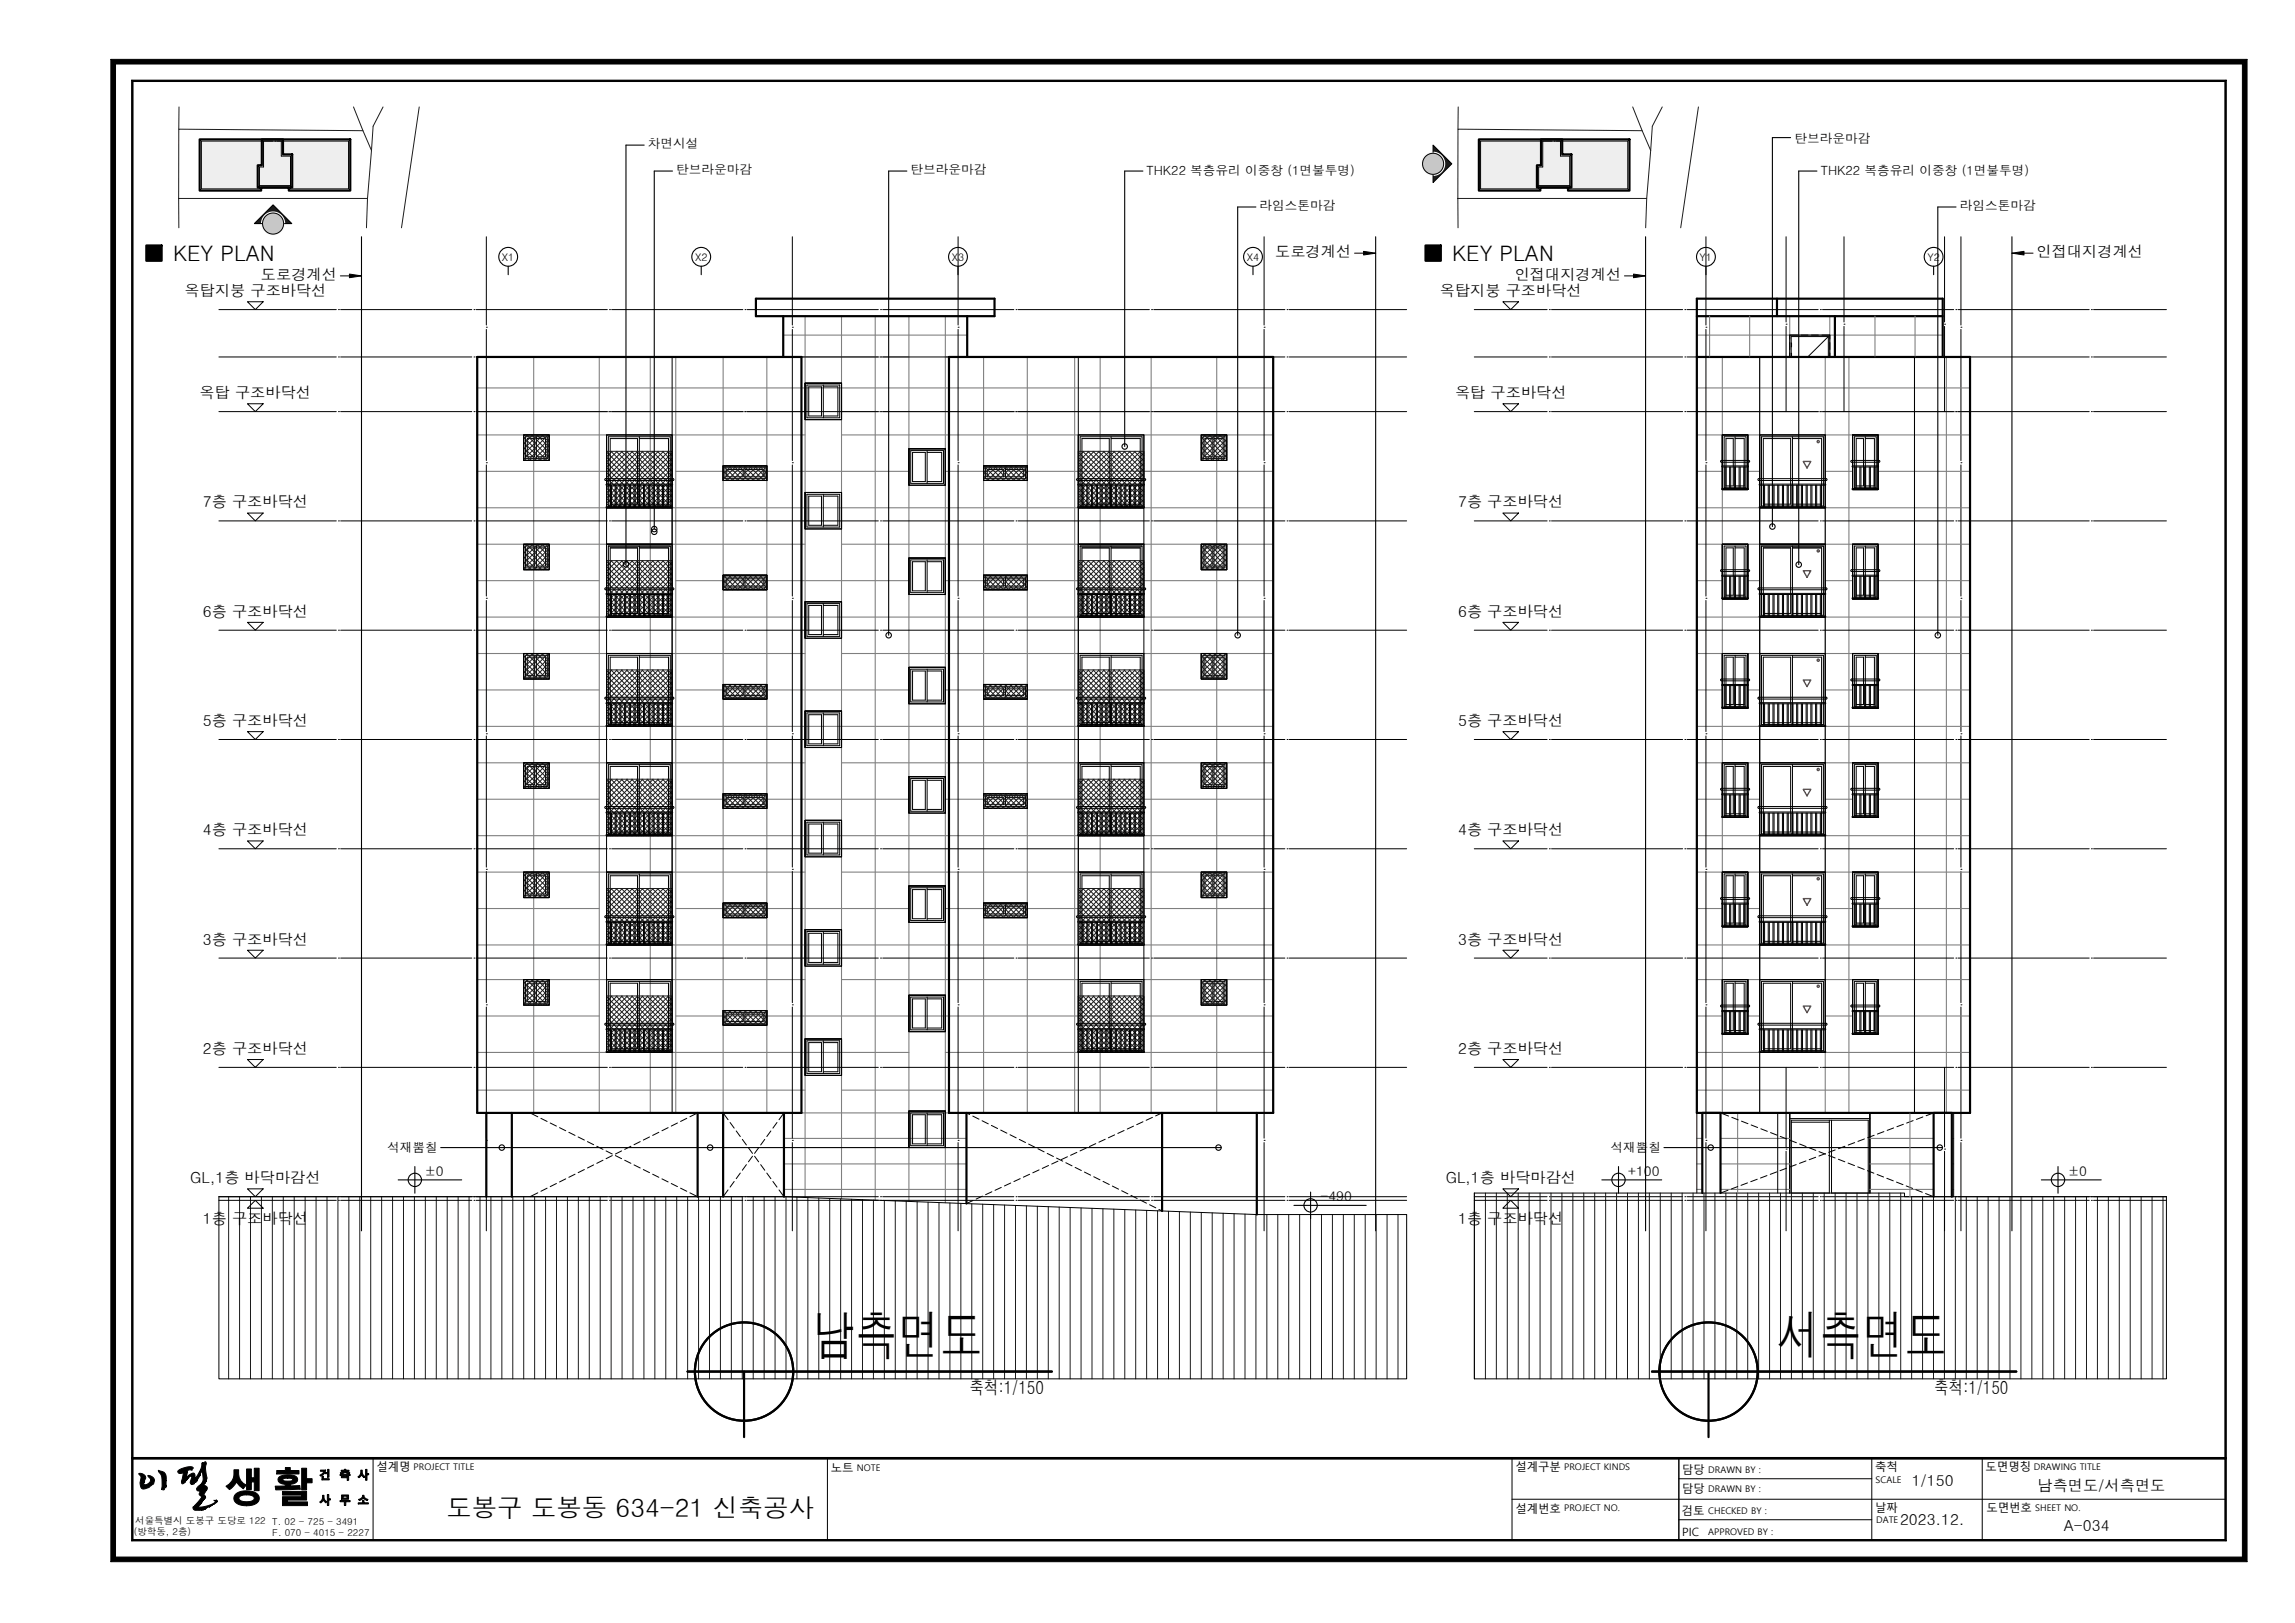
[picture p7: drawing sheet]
<svg xmlns="http://www.w3.org/2000/svg" width="420mm" height="297mm" viewBox="0 0 420 297" stroke-linecap="round" stroke-linejoin="round" font-family="sans-serif">
<defs><g id="words">
<g font-size="9.7">
<text x="148.7" y="248">남측면도</text>
<text x="325.2" y="248">서측면도</text>
</g>
<text font-size="4.6" x="81.7" y="277.6">도봉구 도봉동 634-21 신축공사</text>
<g font-size="3.9">
<text x="31.7" y="47.7">KEY PLAN</text>
<text x="265.8" y="47.7">KEY PLAN</text>
</g>
<g font-size="3.3">
<text x="177.4" y="255.1">축척:1/150</text>
<text x="354" y="255.1">축척:1/150</text>
</g>
<g font-size="2.8">
<text x="233.4" y="47.1">도로경계선</text>
<text x="372.7" y="47.1">인접대지경계선</text>
<text x="47.8" y="51.2">도로경계선</text>
<text x="277.2" y="51.2">인접대지경계선</text>
<text x="33.8" y="54.2">옥탑지붕 구조바닥선</text>
<text x="263.5" y="54.2">옥탑지붕 구조바닥선</text>
<text x="36.5" y="72.9">옥탑 구조바닥선</text>
<text x="266.3" y="72.9">옥탑 구조바닥선</text>
<text x="37.1" y="92.8">7층 구조바닥선</text>
<text x="266.9" y="92.8">7층 구조바닥선</text>
<text x="37.1" y="112.9">6층 구조바닥선</text>
<text x="266.9" y="112.9">6층 구조바닥선</text>
<text x="37.1" y="132.9">5층 구조바닥선</text>
<text x="266.9" y="132.9">5층 구조바닥선</text>
<text x="37.1" y="152.8">4층 구조바닥선</text>
<text x="266.9" y="152.8">4층 구조바닥선</text>
<text x="37.1" y="172.8">3층 구조바닥선</text>
<text x="266.9" y="172.8">3층 구조바닥선</text>
<text x="37.1" y="192.9">2층 구조바닥선</text>
<text x="266.9" y="192.9">2층 구조바닥선</text>
<text x="34.8" y="216.5">GL,1층 바닥마감선</text>
<text x="264.6" y="216.5">GL,1층 바닥마감선</text>
<text x="37.1" y="224">1층 구조바닥선</text>
<text x="266.9" y="224">1층 구조바닥선</text>
<text x="349.9" y="272">1/150</text>
<text x="372.9" y="272.9">남측면도/서측면도</text>
<text x="347.7" y="279.1">2023.12.</text>
<text x="377.7" y="280.2">A-034</text>
</g>
<g font-size="2.5">
<text x="77.7" y="215.1">±0</text>
<text x="298" y="215.1">+100</text>
<text x="378.5" y="215.1">±0</text>
<text x="241.7" y="219.8">-490</text>
</g>
<g font-size="2.3">
<text x="118.6" y="27.1">차면시설</text>
<text x="328.4" y="26.1">탄브라운마감</text>
<text x="123.7" y="31.8">탄브라운마감</text>
<text x="166.6" y="31.9">탄브라운마감</text>
<text x="209.8" y="32">THK22 복층유리 이중창 (1면불투명)</text>
<text x="333.2" y="32">THK22 복층유리 이중창 (1면불투명)</text>
<text x="230.5" y="38.4">라임스톤마감</text>
<text x="358.6" y="38.4">라임스톤마감</text>
<text x="70.9" y="210.7">석재뿜칠</text>
<text x="294.7" y="210.7">석재뿜칠</text>
</g>
<g font-size="2.1">
<text x="68.9" y="269.3">설계명</text>
<text x="152" y="269.3">노트</text>
<text x="277.3" y="269.3">설계구분</text>
<text x="307.8" y="269.8">담당</text>
<text x="343.2" y="269.3">축척</text>
<text x="363.4" y="269.3">도면명칭</text>
<text x="307.8" y="273.3">담당</text>
<text x="277.3" y="276.8">설계번호</text>
<text x="307.7" y="277.3">검토</text>
<text x="307.8" y="281">PIC</text>
<text x="343.2" y="276.6">날짜</text>
<text x="363.5" y="276.6">도면번호</text>
</g>
<g font-size="1.9">
<text x="91.8" y="47.7">X1</text>
<text x="127.2" y="47.7">X2</text>
<text x="174.2" y="47.7">X3</text>
<text x="228.2" y="47.7">X4</text>
<text x="311" y="47.7">Y1</text>
<text x="352.8" y="47.7">Y2</text>
</g>
<g font-size="1.7">
<text x="75.7" y="269.1">PROJECT TITLE</text>
<text x="156.8" y="269.1">NOTE</text>
<text x="286.3" y="269.1">PROJECT KINDS</text>
<text x="312.6" y="269.6">DRAWN BY :</text>
<text x="372.2" y="269.1">DRAWING TITLE</text>
<text x="312.6" y="273.1">DRAWN BY :</text>
<text x="343.3" y="271.3">SCALE</text>
<text x="24.5" y="280.9">(방학동, 2층)</text>
<text x="24.7" y="278.9">서울특별시 도봉구 도당로 122 T. 02 - 725 - 3491</text>
<text x="49.8" y="281.1">F. 070 - 4015 - 2227</text>
<text x="286.3" y="276.6">PROJECT NO.</text>
<text x="312.6" y="280.8">APPROVED BY :</text>
<text x="312.6" y="277.1">CHECKED BY :</text>
<text x="343.4" y="278.7">DATE</text>
<text x="372.5" y="276.4">SHEET NO.</text>
</g>
</g></defs>
<!-- layer: MO -->
<g fill="none" stroke="#000" stroke-width=".18">
<path d="M45.3 55.2h2.9l-1.5 1.5zM62.3 50.5h1.6M63.9 50.2l2.3 .3-2.3 .3zM247.9 46.3h1.6M249.5 46l2.3 .3-2.3 .4zM275 55.2h2.9l-1.4 1.5zM297.3 50.5h1.6M298.9 50.2l2.3 .3-2.3 .3zM368.2 46.3l2.2-.3v.7zM370.4 46.3h1.7M45.3 73.9h2.9l-1.5 1.4zM275 73.9h2.9l-1.4 1.4z"/>
<path d="M45.3 93.9h2.9l-1.5 1.4zM110.7 87.6h12.5l.1 .2-.1 .1h-12.4zM110.9 88.6h12.1l.1 .1-.1 .1h-12zM110.9 92.8l12.1-.1 .1 .1-.1 .1h-12zM111.7 88.8v3.9M111.9 88.8v3.9M112.6 88.8v3.9M112.8 88.8v3.9M113.4 88.8v3.9M113.6 88.8v3.9M114.3 88.8v3.9M114.5 88.8v3.9"/>
<path d="M115.2 88.8v3.9M115.4 88.8v3.9M116 88.8v3.9M116.2 88.8v3.9M116.9 88.8v3.9M117.1 88.8v3.9M117.8 88.8v3.9M118 88.8v3.9M118.6 88.8v3.9M118.8 88.8v3.9M119.5 88.8v3.9M119.7 88.8v3.9"/>
<path d="M120.4 88.8v3.9M120.6 88.8v3.9M121.2 88.8v3.9M121.4 88.8v3.9M122.1 88.8v3.9M122.3 88.8v3.9M197.1 87.6h12.4l.2 .2-.2 .1h-12.3zM197.3 88.6h12l.1 .1-.1 .1h-12zM197.3 92.8l12-.1 .1 .1-.1 .1h-12zM198 88.8v3.9M198.2 88.8v3.9M198.9 88.8v3.9"/>
<path d="M199.1 88.8v3.9M199.8 88.8v3.9M200 88.8v3.9M200.6 88.8v3.9M200.8 88.8v3.9M201.5 88.8v3.9M201.7 88.8v3.9M202.4 88.8v3.9M202.6 88.8v3.9M203.2 88.8v3.9M203.4 88.8v3.9M204.1 88.8v3.9"/>
<path d="M204.3 88.8v3.9M205 88.8v3.9M205.2 88.8v3.9M205.8 88.8v3.9M206 88.8v3.9M206.7 88.8v3.9M206.9 88.8v3.9M207.6 88.8v3.9M207.8 88.8v3.9M208.4 88.8v3.9M208.6 88.8v3.9M275 93.9h2.9l-1.4 1.4z"/>
<path d="M321.7 87.6h12.5l.2 .2-.2 .1h-12.3zM322 88.6h12l.1 .1-.1 .1h-12zM322 92.8l12-.1 .1 .1-.1 .1h-12zM322.7 88.8v3.9M322.9 88.8v3.9M323.6 88.8v3.9M323.8 88.8v3.9M324.5 88.8v3.9M324.7 88.8v3.9M325.3 88.8v3.9M325.5 88.8v3.9M326.2 88.8v3.9"/>
<path d="M326.4 88.8v3.9M327.1 88.8v3.9M327.3 88.8v3.9M327.9 88.8v3.9M328.1 88.8v3.9M328.8 88.8v3.9M329 88.8v3.9M329.7 88.8v3.9M329.9 88.8v3.9M330.5 88.8v3.9M330.7 88.8v3.9M331.4 88.8v3.9"/>
<path d="M331.6 88.8v3.9M332.3 88.8v3.9M332.5 88.8v3.9M333.1 88.8v3.9M333.3 88.8v3.9M45.3 113.9h2.9l-1.5 1.4zM110.7 107.6h12.5l.1 .2-.1 .1h-12.4zM110.9 108.6h12.1l.1 .1-.1 .1h-12zM110.9 112.8l12.1-.1 .1 .1-.1 .1h-12zM111.7 108.8v3.9M111.9 108.8v3.9M112.6 108.8v3.9"/>
<path d="M112.8 108.8v3.9M113.4 108.8v3.9M113.6 108.8v3.9M114.3 108.8v3.9M114.5 108.8v3.9M115.2 108.8v3.9M115.4 108.8v3.9M116 108.8v3.9M116.2 108.8v3.9M116.9 108.8v3.9M117.1 108.8v3.9M117.8 108.8v3.9"/>
<path d="M118 108.8v3.9M118.6 108.8v3.9M118.8 108.8v3.9M119.5 108.8v3.9M119.7 108.8v3.9M120.4 108.8v3.9M120.6 108.8v3.9M121.2 108.8v3.9M121.4 108.8v3.9M122.1 108.8v3.9M122.3 108.8v3.9M197.1 107.6h12.4l.2 .2-.2 .1h-12.3z"/>
<path d="M197.3 108.6h12l.1 .1-.1 .1h-12zM197.3 112.8l12-.1 .1 .1-.1 .1h-12zM198 108.8v3.9M198.2 108.8v3.9M198.9 108.8v3.9M199.1 108.8v3.9M199.8 108.8v3.9M200 108.8v3.9M200.6 108.8v3.9M200.8 108.8v3.9M201.5 108.8v3.9M201.7 108.8v3.9"/>
<path d="M202.4 108.8v3.9M202.6 108.8v3.9M203.2 108.8v3.9M203.4 108.8v3.9M204.1 108.8v3.9M204.3 108.8v3.9M205 108.8v3.9M205.2 108.8v3.9M205.8 108.8v3.9M206 108.8v3.9M206.7 108.8v3.9M206.9 108.8v3.9"/>
<path d="M207.6 108.8v3.9M207.8 108.8v3.9M208.4 108.8v3.9M208.6 108.8v3.9M275 113.9h2.9l-1.4 1.4zM321.7 107.6h12.5l.2 .2-.2 .1h-12.3zM322 108.6h12l.1 .1-.1 .1h-12zM322 112.8l12-.1 .1 .1-.1 .1h-12zM322.7 108.8v3.9M322.9 108.8v3.9M323.6 108.8v3.9M323.8 108.8v3.9"/>
<path d="M324.5 108.8v3.9M324.7 108.8v3.9M325.3 108.8v3.9M325.5 108.8v3.9M326.2 108.8v3.9M326.4 108.8v3.9M327.1 108.8v3.9M327.3 108.8v3.9M327.9 108.8v3.9M328.1 108.8v3.9M328.8 108.8v3.9M329 108.8v3.9"/>
<path d="M329.7 108.8v3.9M329.9 108.8v3.9M330.5 108.8v3.9M330.7 108.8v3.9M331.4 108.8v3.9M331.6 108.8v3.9M332.3 108.8v3.9M332.5 108.8v3.9M333.1 108.8v3.9M333.3 108.8v3.9M45.3 133.9h2.9l-1.5 1.4zM110.7 127.6h12.5l.1 .2-.1 .1h-12.4z"/>
<path d="M110.9 128.6h12.1l.1 .1-.1 .1h-12zM110.9 132.8l12.1-.1 .1 .1-.1 .1h-12zM111.7 128.8v3.9M111.9 128.8v3.9M112.6 128.8v3.9M112.8 128.8v3.9M113.4 128.8v3.9M113.6 128.8v3.9M114.3 128.8v3.9M114.5 128.8v3.9M115.2 128.8v3.9M115.4 128.8v3.9"/>
<path d="M116 128.8v3.9M116.2 128.8v3.9M116.9 128.8v3.9M117.1 128.8v3.9M117.8 128.8v3.9M118 128.8v3.9M118.6 128.8v3.9M118.8 128.8v3.9M119.5 128.8v3.9M119.7 128.8v3.9M120.4 128.8v3.9M120.6 128.8v3.9"/>
<path d="M121.2 128.8v3.9M121.4 128.8v3.9M122.1 128.8v3.9M122.3 128.8v3.9M197.1 127.6h12.4l.2 .2-.2 .1h-12.3zM197.3 132.8l12-.1 .1 .1-.1 .1h-12zM197.3 128.6h12l.1 .1-.1 .1h-12zM198 128.8v3.9M198.2 128.8v3.9M198.9 128.8v3.9M199.1 128.8v3.9M199.8 128.8v3.9"/>
<path d="M200 128.8v3.9M200.6 128.8v3.9M200.8 128.8v3.9M201.5 128.8v3.9M201.7 128.8v3.9M202.4 128.8v3.9M202.6 128.8v3.9M203.2 128.8v3.9M203.4 128.8v3.9M204.1 128.8v3.9M204.3 128.8v3.9M205 128.8v3.9"/>
<path d="M205.2 128.8v3.9M205.8 128.8v3.9M206 128.8v3.9M206.7 128.8v3.9M206.9 128.8v3.9M207.6 128.8v3.9M207.8 128.8v3.9M208.4 128.8v3.9M208.6 128.8v3.9M275 133.9h2.9l-1.4 1.4zM321.7 127.6h12.5l.2 .2-.2 .1h-12.3zM322 128.6h12l.1 .1-.1 .1h-12z"/>
<path d="M322 132.8l12-.1 .1 .1-.1 .1h-12zM322.7 128.8v3.9M322.9 128.8v3.9M323.6 128.8v3.9M323.8 128.8v3.9M324.5 128.8v3.9M324.7 128.8v3.9M325.3 128.8v3.9M325.5 128.8v3.9M326.2 128.8v3.9M326.4 128.8v3.9M327.1 128.8v3.9"/>
<path d="M327.3 128.8v3.9M327.9 128.8v3.9M328.1 128.8v3.9M328.8 128.8v3.9M329 128.8v3.9M329.7 128.8v3.9M329.9 128.8v3.9M330.5 128.8v3.9M330.7 128.8v3.9M331.4 128.8v3.9M331.6 128.8v3.9M332.3 128.8v3.9"/>
<path d="M332.5 128.8v3.9M333.1 128.8v3.9M333.3 128.8v3.9M45.3 153.9h2.9l-1.5 1.4zM110.7 147.6h12.5l.1 .2-.1 .1h-12.4zM110.9 148.6h12.1l.1 .1-.1 .1h-12zM110.9 152.8l12.1-.1 .1 .1-.1 .1h-12zM111.7 148.8v3.9M111.9 148.8v3.9M112.6 148.8v3.9M112.8 148.8v3.9M113.4 148.8v3.9"/>
<path d="M113.6 148.8v3.9M114.3 148.8v3.9M114.5 148.8v3.9M115.2 148.8v3.9M115.4 148.8v3.9M116 148.8v3.9M116.2 148.8v3.9M116.9 148.8v3.9M117.1 148.8v3.9M117.8 148.8v3.9M118 148.8v3.9M118.6 148.8v3.9"/>
<path d="M118.8 148.8v3.9M119.5 148.8v3.9M119.7 148.8v3.9M120.4 148.8v3.9M120.6 148.8v3.9M121.2 148.8v3.9M121.4 148.8v3.9M122.1 148.8v3.9M122.3 148.8v3.9M197.1 147.6h12.4l.2 .2-.2 .1h-12.3zM197.3 148.6h12l.1 .1-.1 .1h-12zM197.3 152.8l12-.1 .1 .1-.1 .1h-12z"/>
<path d="M198 148.8v3.9M198.2 148.8v3.9M198.9 148.8v3.9M199.1 148.8v3.9M199.8 148.8v3.9M200 148.8v3.9M200.6 148.8v3.9M200.8 148.8v3.9M201.5 148.8v3.9M201.7 148.8v3.9M202.4 148.8v3.9M202.6 148.8v3.9"/>
<path d="M203.2 148.8v3.9M203.4 148.8v3.9M204.1 148.8v3.9M204.3 148.8v3.9M205 148.8v3.9M205.2 148.8v3.9M205.8 148.8v3.9M206 148.8v3.9M206.7 148.8v3.9M206.9 148.8v3.9M207.6 148.8v3.9M207.8 148.8v3.9"/>
<path d="M208.4 148.8v3.9M208.6 148.8v3.9M275 153.9h2.9l-1.4 1.4zM321.7 147.6h12.5l.2 .2-.2 .1h-12.3zM322 148.6h12l.1 .1-.1 .1h-12zM322 152.8l12-.1 .1 .1-.1 .1h-12zM322.7 148.8v3.9M322.9 148.8v3.9M323.6 148.8v3.9M323.8 148.8v3.9M324.5 148.8v3.9M324.7 148.8v3.9"/>
<path d="M325.3 148.8v3.9M325.5 148.8v3.9M326.2 148.8v3.9M326.4 148.8v3.9M327.1 148.8v3.9M327.3 148.8v3.9M327.9 148.8v3.9M328.1 148.8v3.9M328.8 148.8v3.9M329 148.8v3.9M329.7 148.8v3.9M329.9 148.8v3.9"/>
<path d="M330.5 148.8v3.9M330.7 148.8v3.9M331.4 148.8v3.9M331.6 148.8v3.9M332.3 148.8v3.9M332.5 148.8v3.9M333.1 148.8v3.9M333.3 148.8v3.9M45.3 173.9h2.9l-1.5 1.4zM110.7 167.6h12.5l.1 .2-.1 .1h-12.4zM110.9 168.6h12.1l.1 .1-.1 .1h-12zM110.9 172.8l12.1-.1 .1 .1-.1 .1h-12z"/>
<path d="M111.7 168.8v3.9M111.9 168.8v3.9M112.6 168.8v3.9M112.8 168.8v3.9M113.4 168.8v3.9M113.6 168.8v3.9M114.3 168.8v3.9M114.5 168.8v3.9M115.2 168.8v3.9M115.4 168.8v3.9M116 168.8v3.9M116.2 168.8v3.9"/>
<path d="M116.9 168.8v3.9M117.1 168.8v3.9M117.8 168.8v3.9M118 168.8v3.9M118.6 168.8v3.9M118.8 168.8v3.9M119.5 168.8v3.9M119.7 168.8v3.9M120.4 168.8v3.9M120.6 168.8v3.9M121.2 168.8v3.9M121.4 168.8v3.9"/>
<path d="M122.1 168.8v3.9M122.3 168.8v3.9M197.1 167.6h12.4l.2 .2-.2 .1h-12.3zM197.3 168.6h12l.1 .1-.1 .1h-12zM197.3 172.8l12-.1 .1 .1-.1 .1h-12zM198 168.8v3.9M198.2 168.8v3.9M198.9 168.8v3.9M199.1 168.8v3.9M199.8 168.8v3.9M200 168.8v3.9M200.6 168.8v3.9"/>
<path d="M200.8 168.8v3.9M201.5 168.8v3.9M201.7 168.8v3.9M202.4 168.8v3.9M202.6 168.8v3.9M203.2 168.8v3.9M203.4 168.8v3.9M204.1 168.8v3.9M204.3 168.8v3.9M205 168.8v3.9M205.2 168.8v3.9M205.8 168.8v3.9"/>
<path d="M206 168.8v3.9M206.7 168.8v3.9M206.9 168.8v3.9M207.6 168.8v3.9M207.8 168.8v3.9M208.4 168.8v3.9M208.6 168.8v3.9M275 173.9h2.9l-1.4 1.4zM321.7 167.6h12.5l.2 .2-.2 .1h-12.3zM322 168.6h12l.1 .1-.1 .1h-12zM322 172.8l12-.1 .1 .1-.1 .1h-12zM322.7 168.8v3.9"/>
<path d="M322.9 168.8v3.9M323.6 168.8v3.9M323.8 168.8v3.9M324.5 168.8v3.9M324.7 168.8v3.9M325.3 168.8v3.9M325.5 168.8v3.9M326.2 168.8v3.9M326.4 168.8v3.9M327.1 168.8v3.9M327.3 168.8v3.9M327.9 168.8v3.9"/>
<path d="M328.1 168.8v3.9M328.8 168.8v3.9M329 168.8v3.9M329.7 168.8v3.9M329.9 168.8v3.9M330.5 168.8v3.9M330.7 168.8v3.9M331.4 168.8v3.9M331.6 168.8v3.9M332.3 168.8v3.9M332.5 168.8v3.9M333.1 168.8v3.9"/>
<path d="M333.3 168.8v3.9M45.3 193.9h2.9l-1.5 1.4zM110.7 187.3h12.5l.1 .1-.1 .2h-12.4zM110.9 188.3h12.1l.1 .1-.1 .1h-12zM110.9 192.4h12.1l.1 .1-.1 .1h-12zM111.7 188.5v3.9M111.9 188.5v3.9M112.6 188.5v3.9M112.8 188.5v3.9M113.4 188.5v3.9M113.6 188.5v3.9M114.3 188.5v3.9"/>
<path d="M114.5 188.5v3.9M115.2 188.5v3.9M115.4 188.5v3.9M116 188.5v3.9M116.2 188.5v3.9M116.9 188.5v3.9M117.1 188.5v3.9M117.8 188.5v3.9M118 188.5v3.9M118.6 188.5v3.9M118.8 188.5v3.9M119.5 188.5v3.9"/>
<path d="M119.7 188.5v3.9M120.4 188.5v3.9M120.6 188.5v3.9M121.2 188.5v3.9M121.4 188.5v3.9M122.1 188.5v3.9M122.3 188.5v3.9M197.1 187.3h12.4l.2 .1-.2 .2h-12.3zM197.3 188.3h12l.1 .1-.1 .1h-12zM197.3 192.4h12l.1 .1-.1 .1h-12zM198 188.5v3.9M198.2 188.5v3.9"/>
<path d="M198.9 188.5v3.9M199.1 188.5v3.9M199.8 188.5v3.9M200 188.5v3.9M200.6 188.5v3.9M200.8 188.5v3.9M201.5 188.5v3.9M201.7 188.5v3.9M202.4 188.5v3.9M202.6 188.5v3.9M203.2 188.5v3.9M203.4 188.5v3.9"/>
<path d="M204.1 188.5v3.9M204.3 188.5v3.9M205 188.5v3.9M205.2 188.5v3.9M205.8 188.5v3.9M206 188.5v3.9M206.7 188.5v3.9M206.9 188.5v3.9M207.6 188.5v3.9M207.8 188.5v3.9M208.4 188.5v3.9M208.6 188.5v3.9"/>
<path d="M275 193.9h2.9l-1.4 1.4zM321.7 187.3h12.5l.2 .1-.2 .2h-12.3zM322 188.3h12l.1 .1-.1 .1h-12zM322 192.4h12l.1 .1-.1 .1h-12zM322.7 188.5v3.9M322.9 188.5v3.9M323.6 188.5v3.9M323.8 188.5v3.9M324.5 188.5v3.9M324.7 188.5v3.9M325.3 188.5v3.9M325.5 188.5v3.9"/>
<path d="M326.2 188.5v3.9M326.4 188.5v3.9M327.1 188.5v3.9M327.3 188.5v3.9M327.9 188.5v3.9M328.1 188.5v3.9M328.8 188.5v3.9M329 188.5v3.9M329.7 188.5v3.9M329.9 188.5v3.9M330.5 188.5v3.9M330.7 188.5v3.9"/>
<path d="M331.4 188.5v3.9M331.6 188.5v3.9M332.3 188.5v3.9M332.5 188.5v3.9M333.1 188.5v3.9M333.3 188.5v3.9M45.3 217.6h2.9l-1.5 1.4zM46.7 219.7l1.5 1.4h-2.9zM275 217.6h2.9l-1.4 1.4zM275 221.1l1.5-1.4 1.4 1.4z"/>
</g>
<!-- layer: CEN -->
<g fill="none" stroke="#000" stroke-width=".18">
<path d="M40.1 56.7h21.4M61.9 56.7h.1M62.3 56.7h24M86.7 56.7h.1M87.1 56.7h24M89 59.9h.1M89 43.3v16.2M111.5 56.7h.1M111.9 56.7h24M136.3 56.7h.1M136.7 56.7h24M145 59.9h.1"/>
<path d="M145 43.3v16.2M161.1 56.7h.1M161.5 56.7h24M175.3 59.9h.1M175.3 43.3v16.2M185.9 56.7h.1M186.3 56.7h24M210.7 56.7h.1M211.1 56.7h24M231.3 59.9h.1M231.3 43.3v16.2M235.5 56.7h.1"/>
<path d="M235.9 56.7h21.5M269.8 56.7h13.3M283.5 56.7h.1M283.9 56.7h24M308.3 56.7h.1M308.7 56.7h24M312.2 59.9h.1M312.2 43.3v16.2M326.9 59.3h.1M326.9 43.3v15.6M326.9 59.7v15.6M333.1 56.7h.1"/>
<path d="M333.5 56.7h24M337.5 59.3h.1M337.5 43.3v15.6M337.5 59.7v15.6M355.9 59.3h.1M355.9 43.3v15.6M355.9 59.7v15.6M357.9 56.7h.1M358.3 56.7h24M358.9 59.9h.1M358.9 43.3v16.2M382.7 56.7h.1"/>
<path d="M383.1 56.7h13.4M40.1 75.3h21.4M40.1 65.3h21.4M61.9 75.3h.1M61.9 65.3h.1M62.3 75.3h24M62.3 65.3h24M86.7 75.3h.1M86.7 65.3h.1M87.1 75.3h24M87.1 65.3h24M89 60.3v24"/>
<path d="M111.5 75.3h.1M111.5 65.3h.1M111.9 75.3h24M111.9 65.3h24M136.3 75.3h.1M136.3 65.3h.1M136.7 75.3h24M136.7 65.3h24M145 60.3v24M161.1 75.3h.1M161.1 65.3h.1M161.5 75.3h24"/>
<path d="M161.5 65.3h24M175.3 60.3v24M185.9 75.3h.1M185.9 65.3h.1M186.3 75.3h24M186.3 65.3h24M210.7 75.3h.1M210.7 65.3h.1M211.1 75.3h24M211.1 65.3h24M231.3 60.3v24M235.5 75.3h.1"/>
<path d="M235.5 65.3h.1M235.9 75.3h21.5M235.9 65.3h21.5M269.8 75.3h13.3M269.8 65.3h13.3M283.5 75.3h.1M283.5 65.3h.1M283.9 75.3h24M283.9 65.3h24M308.3 75.3h.1M308.3 65.3h.1M308.7 75.3h24"/>
<path d="M308.7 65.3h24M312.2 60.3v24M333.1 75.3h.1M333.1 65.3h.1M333.5 75.3h24M333.5 65.3h24M357.9 75.3h.1M357.9 65.3h.1M358.3 75.3h24M358.3 65.3h24M358.9 60.3v24M382.7 75.3h.1"/>
<path d="M382.7 65.3h.1M383.1 75.3h13.4M383.1 65.3h13.4M40.1 95.3h21.4M61.9 95.3h.1M62.3 95.3h24M86.7 95.3h.1M87.1 95.3h24M89 84.7h.1M89 85.1v24M111.5 95.3h.1M111.9 95.3h24"/>
<path d="M136.3 95.3h.1M136.7 95.3h24M145 84.7h.1M145 85.1v24M161.1 95.3h.1M161.5 95.3h24M175.3 84.7h.1M175.3 85.1v24M185.9 95.3h.1M186.3 95.3h24M210.7 95.3h.1M211.1 95.3h24"/>
<path d="M231.3 84.7h.1M231.3 85.1v24M235.5 95.3h.1M235.9 95.3h21.5M269.8 95.3h13.3M283.5 95.3h.1M283.9 95.3h24M308.3 95.3h.1M308.7 95.3h24M312.2 84.7h.1M312.2 85.1v24M333.1 95.3h.1"/>
<path d="M333.5 95.3h24M357.9 95.3h.1M358.3 95.3h24M358.9 84.7h.1M358.9 85.1v24M382.7 95.3h.1M383.1 95.3h13.4M40.1 115.3h21.4M61.9 115.3h.1M62.3 115.3h24M86.7 115.3h.1M87.1 115.3h24"/>
<path d="M89 109.5h.1M89 109.9v24M111.5 115.3h.1M111.9 115.3h24M136.3 115.3h.1M136.7 115.3h24M145 109.5h.1M145 109.9v24M161.1 115.3h.1M161.5 115.3h24M175.3 109.5h.1M175.3 109.9v24"/>
<path d="M185.9 115.3h.1M186.3 115.3h24M210.7 115.3h.1M211.1 115.3h24M231.3 109.5h.1M231.3 109.9v24M235.5 115.3h.1M235.9 115.3h21.5M269.8 115.3h13.3M283.5 115.3h.1M283.9 115.3h24M308.3 115.3h.1"/>
<path d="M308.7 115.3h24M312.2 109.5h.1M312.2 109.9v24M333.1 115.3h.1M333.5 115.3h24M357.9 115.3h.1M358.3 115.3h24M358.9 109.5h.1M358.9 109.9v24M382.7 115.3h.1M383.1 115.3h13.4M40.1 135.3h21.4"/>
<path d="M61.9 135.3h.1M62.3 135.3h24M86.7 135.3h.1M87.1 135.3h24M89 134.3h.1M89 134.7v24M111.5 135.3h.1M111.9 135.3h24M136.3 135.3h.1M136.7 135.3h24M145 134.3h.1M145 134.7v24"/>
<path d="M161.1 135.3h.1M161.5 135.3h24M175.3 134.3h.1M175.3 134.7v24M185.9 135.3h.1M186.3 135.3h24M210.7 135.3h.1M211.1 135.3h24M231.3 134.3h.1M231.3 134.7v24M235.5 135.3h.1M235.9 135.3h21.5"/>
<path d="M269.8 135.3h13.3M283.5 135.3h.1M283.9 135.3h24M308.3 135.3h.1M308.7 135.3h24M312.2 134.3h.1M312.2 134.7v24M333.1 135.3h.1M333.5 135.3h24M357.9 135.3h.1M358.3 135.3h24M358.9 134.3h.1"/>
<path d="M358.9 134.7v24M382.7 135.3h.1M383.1 135.3h13.4M40.1 155.3h21.4M61.9 155.3h.1M62.3 155.3h24M86.7 155.3h.1M87.1 155.3h24M89 159.1h.1M89 159.5v24M111.5 155.3h.1M111.9 155.3h24"/>
<path d="M136.3 155.3h.1M136.7 155.3h24M145 159.1h.1M145 159.5v24M161.1 155.3h.1M161.5 155.3h24M175.3 159.1h.1M175.3 159.5v24M185.9 155.3h.1M186.3 155.3h24M210.7 155.3h.1M211.1 155.3h24"/>
<path d="M231.3 159.1h.1M231.3 159.5v24M235.5 155.3h.1M235.9 155.3h21.5M269.8 155.3h13.3M283.5 155.3h.1M283.9 155.3h24M308.3 155.3h.1M308.7 155.3h24M312.2 159.1h.1M312.2 159.5v24M333.1 155.3h.1"/>
<path d="M333.5 155.3h24M357.9 155.3h.1M358.3 155.3h24M358.9 159.1h.1M358.9 159.5v24M382.7 155.3h.1M383.1 155.3h13.4M40.1 175.3h21.4M61.9 175.3h.1M62.3 175.3h24M86.7 175.3h.1M87.1 175.3h24"/>
<path d="M111.5 175.3h.1M111.9 175.3h24M136.3 175.3h.1M136.7 175.3h24M161.1 175.3h.1M161.5 175.3h24M185.9 175.3h.1M186.3 175.3h24M210.7 175.3h.1M211.1 175.3h24M235.5 175.3h.1M235.9 175.3h21.5"/>
<path d="M269.8 175.3h13.3M283.5 175.3h.1M283.9 175.3h24M308.3 175.3h.1M308.7 175.3h24M333.1 175.3h.1M333.5 175.3h24M357.9 175.3h.1M358.3 175.3h24M382.7 175.3h.1M383.1 175.3h13.4M40.1 195.3h21.4"/>
<path d="M61.9 195.3h.1M62.3 195.3h24M86.7 195.3h.1M87.1 195.3h24M89 183.9h.1M89 184.3v24M111.5 195.3h.1M111.9 195.3h24M136.3 195.3h.1M136.7 195.3h24M145 183.9h.1M145 184.3v24"/>
<path d="M161.1 195.3h.1M161.5 195.3h24M175.3 183.9h.1M175.3 184.3v24M185.9 195.3h.1M186.3 195.3h24M210.7 195.3h.1M211.1 195.3h24M231.3 183.9h.1M231.3 184.3v24M235.5 195.3h.1M235.9 195.3h21.5"/>
<path d="M269.8 195.3h13.3M283.5 195.3h.1M283.9 195.3h24M308.3 195.3h.1M308.7 195.3h24M312.2 183.9h.1M312.2 184.3v24M326.9 195.3v14.6M333.1 195.3h.1M333.5 195.3h24M355.9 195.3v14.6M357.9 195.3h.1"/>
<path d="M358.3 195.3h24M358.9 183.9h.1M358.9 184.3v24M382.7 195.3h.1M383.1 195.3h13.4M40.1 219h21.4M40.1 219.7h21.4M61.9 219.7h.1M61.9 219h.1M62.3 219h24M62.3 219.7h24M86.7 219.7h.1"/>
<path d="M86.7 219h.1M87.1 219h24M87.1 219.7h24M89 208.7h.1M89 209.1v16.1M111.5 219.7h.1M111.5 219h.1M111.9 219h24M111.9 219.7h24M136.3 219.7h.1M136.3 219h.1M136.7 219h24"/>
<path d="M136.7 219.7h24M145 208.7h.1M145 209.1v16.1M161.1 219.7h.1M161.1 219h.1M161.5 219h24M161.5 219.7h24M175.3 208.7h.1M175.3 209.1v16.1M185.9 219.7h.1M185.9 219h.1M186.3 219h24"/>
<path d="M186.3 219.7h24M210.7 219.7h.1M210.7 219h.1M211.1 219h24M211.1 219.7h24M231.3 208.7h.1M231.3 209.1v16.1M235.5 219.7h.1M235.5 219h.1M235.9 219h21.5M235.9 219.7h21.5M269.8 219h13.3"/>
<path d="M269.8 219.7h13.3M283.5 219h.1M283.5 219.7h.1M283.9 219h24M283.9 219.7h24M308.3 219h.1M308.3 219.7h.1M308.7 219h24M308.7 219.7h24M312.2 208.7h.1M312.2 209.1v16.1M326.9 210.3h.1"/>
<path d="M326.9 210.7v14.5M333.1 219h.1M333.1 219.7h.1M333.5 219h24M333.5 219.7h24M355.9 210.3h.1M355.9 210.7v14.5M357.9 219h.1M357.9 219.7h.1M358.3 219h24M358.3 219.7h24M358.9 208.7h.1"/>
<path d="M358.9 209.1v16.1M382.7 219h.1M382.7 219.7h.1M383.1 219h13.4M383.1 219.7h13.4"/>
</g>
<!-- layer: WID -->
<path d="M327.5 65.3v-4h7.4v4M327.8 64.7l.1 .6M327.8 62.8v.7M328.8 65.3h.1M334.6 61.6v3.7M334.6 61.6h-6.8v3.7M334.6 61.6l-3.8 3.7M327.5 218.3v-14.6h14.7v14.6" fill="none" stroke="#000" stroke-width=".18"/>
<!-- layer: WAL -->
<g fill="none" stroke="#000" stroke-width=".2">
<path d="M95.8 79.6h4.7v4.7h-4.7zM219.8 79.6h4.7v4.7h-4.7zM95.8 99.6h4.7v4.7h-4.7zM219.8 99.6h4.7v4.7h-4.7zM95.8 119.6h4.7v4.7h-4.7zM219.8 119.6h4.7v4.7h-4.7zM95.8 139.6h4.7v4.7h-4.7zM219.8 139.6h4.7v4.7h-4.7zM95.8 159.6h4.7v4.7h-4.7zM219.8 159.6h4.7v4.7h-4.7zM95.8 179.3h4.7v4.6h-4.7zM219.8 179.3h4.7v4.6h-4.7z"/>
<path d="M327.5 218.3v-14.6h14.7v14.6"/>
</g>
<!-- layer: A-WIN -->
<g fill="none" stroke="#000" stroke-width=".18">
<path d="M95.8 79.6h4.7v4.7h-4.7zM96.2 79.9h4v4h-4zM98.2 79.9v4M111 79.6h12v13.3h-12zM111.3 79.9h11.4v12.7h-11.4zM117 79.9v12.7M197.3 79.6h12v13.3h-12zM197.7 79.9h11.3v12.7h-11.3zM203.3 79.9v12.7M219.8 79.6h4.7v4.7h-4.7zM220.2 79.9h4v4h-4zM222.2 79.9v4"/>
<path d="M315.2 79.6h4.7v10h-4.7zM315.5 79.9h4v9.4h-4zM317.5 79.9v9.4M322 79.6h12v13.3h-12zM322.4 79.9h11.3v12.7h-11.3zM328 79.9v12.7M339 79.6h4.7v10h-4.7zM339.4 79.9h4v9.4h-4zM341.4 79.9v9.4M95.8 99.6h4.7v4.7h-4.7zM96.2 99.9h4v4h-4zM96.5 80.3h1.3v3.3h-1.3z"/>
<path d="M98.2 80.3h1.6v3.3h-1.6M98.2 99.9v4M111 99.6h12v13.3h-12zM111.3 99.9h11.4v12.7h-11.4zM111.7 80.3h5v12h-5zM117 80.3h5.3v12h-5.3M117 99.9v12.7M132.3 85.3h8v2.6h-8zM132.7 85.6h7.3v2h-7.3zM133 85.9h3v1.4h-3zM136.3 85.9h3.4v1.4h-3.4M136.3 85.6v2"/>
<path d="M147.3 96.8v-6.7h6.7v6.7M147.7 90.5h6v6h-6zM148 90.8h2.3v5.3h-2.3zM150.7 90.8h2.6v5.3h-2.6M150.7 90.5v6M166.3 88.8v-6.7h6.7v6.7M166.7 82.5h6v6h-6zM167 82.8h2.3v5.3h-2.3zM169.7 82.8h2.6v5.3h-2.6M169.7 82.5v6M180 85.3h8v2.6h-8zM180.3 85.6h7.4v2h-7.4z"/>
<path d="M180.7 85.9h3v1.4h-3zM184 85.9h3.3v1.4h-3.3M184 85.6v2M197.3 99.6h12v13.3h-12zM197.7 99.9h11.3v12.7h-11.3zM198 80.3h5v12h-5zM203.3 80.3h5.4v12h-5.4M203.3 99.9v12.7M219.8 99.6h4.7v4.7h-4.7zM220.2 99.9h4v4h-4zM220.5 80.3h1.3v3.3h-1.3zM222.2 80.3h1.6v3.3h-1.6"/>
<path d="M222.2 99.9v4M315.2 99.6h4.7v10h-4.7zM315.5 99.9h4v9.4h-4zM315.9 80.3h1.3v8.6h-1.3zM317.5 80.3h1.7v8.6h-1.7M317.5 99.9v9.4M322 99.6h12v13.3h-12zM322.4 99.9h11.3v12.7h-11.3zM322.7 80.3h5v12h-5zM328 80.3h5.4v12h-5.4M328 99.9v12.7M339 99.6h4.7v10h-4.7z"/>
<path d="M339.4 99.9h4v9.4h-4zM339.7 80.3h1.3v8.6h-1.3zM341.4 80.3h1.6v8.6h-1.6M341.4 99.9v9.4M95.8 119.6h4.7v4.7h-4.7zM96.2 119.9h4v4h-4zM96.5 100.3h1.3v3.3h-1.3zM98.2 100.3h1.6v3.3h-1.6M98.2 119.9v4M111 119.6h12v13.3h-12zM111.3 119.9h11.4v12.7h-11.4zM111.7 100.3h5v12h-5z"/>
<path d="M117 100.3h5.3v12h-5.3M117 119.9v12.7M132.3 105.3h8v2.6h-8zM132.7 105.6h7.3v2h-7.3zM133 105.9h3v1.4h-3zM136.3 105.9h3.4v1.4h-3.4M136.3 105.6v2M147.3 116.8v-6.7h6.7v6.7M147.7 110.5h6v6h-6zM148 110.8h2.3v5.3h-2.3zM150.7 110.8h2.6v5.3h-2.6M150.7 110.5v6"/>
<path d="M166.3 108.8v-6.7h6.7v6.7M166.7 102.5h6v6h-6zM167 102.8h2.3v5.3h-2.3zM169.7 102.8h2.6v5.3h-2.6M169.7 102.5v6M180 105.3h8v2.6h-8zM180.3 105.6h7.4v2h-7.4zM180.7 105.9h3v1.4h-3zM184 105.9h3.3v1.4h-3.3M184 105.6v2M197.3 119.6h12v13.3h-12zM197.7 119.9h11.3v12.7h-11.3z"/>
<path d="M198 100.3h5v12h-5zM203.3 100.3h5.4v12h-5.4M203.3 119.9v12.7M219.8 119.6h4.7v4.7h-4.7zM220.2 119.9h4v4h-4zM220.5 100.3h1.3v3.3h-1.3zM222.2 100.3h1.6v3.3h-1.6M222.2 119.9v4M315.2 119.6h4.7v10h-4.7zM315.5 119.9h4v9.4h-4zM315.9 100.3h1.3v8.6h-1.3zM317.5 100.3h1.7v8.6h-1.7"/>
<path d="M317.5 119.9v9.4M322 119.6h12v13.3h-12zM322.4 119.9h11.3v12.7h-11.3zM322.7 100.3h5v12h-5zM328 100.3h5.4v12h-5.4M328 119.9v12.7M339 119.6h4.7v10h-4.7zM339.4 119.9h4v9.4h-4zM339.7 100.3h1.3v8.6h-1.3zM341.4 100.3h1.6v8.6h-1.6M341.4 119.9v9.4M95.8 139.6h4.7v4.7h-4.7z"/>
<path d="M96.2 139.9h4v4h-4zM96.5 120.3h1.3v3.3h-1.3zM98.2 120.3h1.6v3.3h-1.6M98.2 139.9v4M111 139.6h12v13.3h-12zM111.3 139.9h11.4v12.7h-11.4zM111.7 120.3h5v12h-5zM117 120.3h5.3v12h-5.3M117 139.9v12.7M132.3 125.3h8v2.6h-8zM132.7 125.6h7.3v2h-7.3zM133 125.9h3v1.4h-3z"/>
<path d="M136.3 125.9h3.4v1.4h-3.4M136.3 125.6v2M147.3 136.8v-6.7h6.7v6.7M147.7 130.5h6v6h-6zM148 130.8h2.3v5.3h-2.3zM150.7 130.8h2.6v5.3h-2.6M150.7 130.5v6M166.3 128.8v-6.7h6.7v6.7M166.7 122.5h6v6h-6zM167 122.8h2.3v5.3h-2.3zM169.7 122.8h2.6v5.3h-2.6M169.7 122.5v6"/>
<path d="M180 125.3h8v2.6h-8zM180.3 125.6h7.4v2h-7.4zM180.7 125.9h3v1.4h-3zM184 125.9h3.3v1.4h-3.3M184 125.6v2M197.3 139.6h12v13.3h-12zM197.7 139.9h11.3v12.7h-11.3zM198 120.3h5v12h-5zM203.3 120.3h5.4v12h-5.4M203.3 139.9v12.7M219.8 139.6h4.7v4.7h-4.7zM220.2 139.9h4v4h-4z"/>
<path d="M220.5 120.3h1.3v3.3h-1.3zM222.2 120.3h1.6v3.3h-1.6M222.2 139.9v4M315.2 139.6h4.7v10h-4.7zM315.5 139.9h4v9.4h-4zM315.9 120.3h1.3v8.6h-1.3zM317.5 120.3h1.7v8.6h-1.7M317.5 139.9v9.4M322 139.6h12v13.3h-12zM322.4 139.9h11.3v12.7h-11.3zM322.7 120.3h5v12h-5zM328 120.3h5.4v12h-5.4"/>
<path d="M328 139.9v12.7M339 139.6h4.7v10h-4.7zM339.4 139.9h4v9.4h-4zM339.7 120.3h1.3v8.6h-1.3zM341.4 120.3h1.6v8.6h-1.6M341.4 139.9v9.4M95.8 159.6h4.7v4.7h-4.7zM96.2 159.9h4v4h-4zM96.5 140.3h1.3v3.3h-1.3zM98.2 140.3h1.6v3.3h-1.6M98.2 159.9v4M111 159.6h12v13.3h-12z"/>
<path d="M111.3 159.9h11.4v12.7h-11.4zM111.7 140.3h5v12h-5zM117 140.3h5.3v12h-5.3M117 159.9v12.7M132.3 145.3h8v2.6h-8zM132.7 145.6h7.3v2h-7.3zM133 145.9h3v1.4h-3zM136.3 145.9h3.4v1.4h-3.4M136.3 145.6v2M147.3 156.8v-6.7h6.7v6.7M147.7 150.5h6v6h-6zM148 150.8h2.3v5.3h-2.3z"/>
<path d="M150.7 150.8h2.6v5.3h-2.6M150.7 150.5v6M166.3 148.8v-6.7h6.7v6.7M166.7 142.5h6v6h-6zM167 142.8h2.3v5.3h-2.3zM169.7 142.8h2.6v5.3h-2.6M169.7 142.5v6M180 145.3h8v2.6h-8zM180.3 145.6h7.4v2h-7.4zM180.7 145.9h3v1.4h-3zM184 145.9h3.3v1.4h-3.3M184 145.6v2"/>
<path d="M197.3 159.6h12v13.3h-12zM197.7 159.9h11.3v12.7h-11.3zM198 140.3h5v12h-5zM203.3 140.3h5.4v12h-5.4M203.3 159.9v12.7M219.8 159.6h4.7v4.7h-4.7zM220.2 159.9h4v4h-4zM220.5 140.3h1.3v3.3h-1.3zM222.2 140.3h1.6v3.3h-1.6M222.2 159.9v4M315.2 159.6h4.7v10h-4.7zM315.5 159.9h4v9.4h-4z"/>
<path d="M315.9 140.3h1.3v8.6h-1.3zM317.5 140.3h1.7v8.6h-1.7M317.5 159.9v9.4M322 159.6h12v13.3h-12zM322.4 159.9h11.3v12.7h-11.3zM322.7 140.3h5v12h-5zM328 140.3h5.4v12h-5.4M328 159.9v12.7M339 159.6h4.7v10h-4.7zM339.4 159.9h4v9.4h-4zM339.7 140.3h1.3v8.6h-1.3zM341.4 140.3h1.6v8.6h-1.6"/>
<path d="M341.4 159.9v9.4M95.8 179.3h4.7v4.6h-4.7zM96.2 179.6h4v4h-4zM96.5 160.3h1.3v3.3h-1.3zM96.5 179.9h1.3v3.4h-1.3zM98.2 160.3h1.6v3.3h-1.6M98.2 179.9h1.6v3.4h-1.6M98.2 179.6v4M111 179.3h12v13.3h-12zM111.3 179.6h11.4v12.7h-11.4zM111.7 160.3h5v12h-5zM111.7 179.9h5v12h-5z"/>
<path d="M117 160.3h5.3v12h-5.3M117 179.9h5.3v12h-5.3M117 179.6v12.7M132.3 165.3h8v2.6h-8zM132.7 165.6h7.3v2h-7.3zM133 165.9h3v1.4h-3zM136.3 165.9h3.4v1.4h-3.4M136.3 165.6v2M147.3 176.8v-6.7h6.7v6.7M147.7 170.5h6v6h-6zM148 170.8h2.3v5.3h-2.3zM150.7 170.8h2.6v5.3h-2.6"/>
<path d="M150.7 170.5v6M166.3 168.8v-6.7h6.7v6.7M166.7 162.5h6v6h-6zM167 162.8h2.3v5.3h-2.3zM169.7 162.8h2.6v5.3h-2.6M169.7 162.5v6M180 165.3h8v2.6h-8zM180.3 165.6h7.4v2h-7.4zM180.7 165.9h3v1.4h-3zM184 165.9h3.3v1.4h-3.3M184 165.6v2M197.3 179.3h12v13.3h-12z"/>
<path d="M197.7 179.6h11.3v12.7h-11.3zM198 160.3h5v12h-5zM198 179.9h5v12h-5zM203.3 160.3h5.4v12h-5.4M203.3 179.9h5.4v12h-5.4M203.3 179.6v12.7M219.8 179.3h4.7v4.6h-4.7zM220.2 179.6h4v4h-4zM220.5 160.3h1.3v3.3h-1.3zM220.5 179.9h1.3v3.4h-1.3zM222.2 160.3h1.6v3.3h-1.6M222.2 179.9h1.6v3.4h-1.6"/>
<path d="M222.2 179.6v4M315.2 179.3h4.7v10h-4.7zM315.5 179.6h4v9.3h-4zM315.9 160.3h1.3v8.6h-1.3zM315.9 179.9h1.3v8.7h-1.3zM317.5 160.3h1.7v8.6h-1.7M317.5 179.9h1.7v8.7h-1.7M317.5 179.6v9.3M322 179.3h12v13.3h-12zM322.4 179.6h11.3v12.7h-11.3zM322.7 160.3h5v12h-5zM322.7 179.9h5v12h-5z"/>
<path d="M328 160.3h5.4v12h-5.4M328 179.9h5.4v12h-5.4M328 179.6v12.7M339 179.3h4.7v10h-4.7zM339.4 179.6h4v9.3h-4zM339.7 160.3h1.3v8.6h-1.3zM339.7 179.9h1.3v8.7h-1.3zM341.4 160.3h1.6v8.6h-1.6M341.4 179.9h1.6v8.7h-1.6M341.4 179.6v9.3M132.3 184.9h8v2.7h-8zM132.7 185.3h7.3v2h-7.3z"/>
<path d="M133 185.6h3v1.3h-3zM136.3 185.6h3.4v1.3h-3.4M136.3 185.3v2M147.3 196.8v-6.7h6.7v6.7M147.7 190.5h6v6h-6zM148 190.8h2.3v5.3h-2.3zM150.7 190.8h2.6v5.3h-2.6M150.7 190.5v6M166.3 188.8v-6.7h6.7v6.7M166.7 182.5h6v6h-6zM167 182.8h2.3v5.3h-2.3zM169.7 182.8h2.6v5.3h-2.6"/>
<path d="M169.7 182.5v6M166.3 210v-6.7h6.7v6.7M166.7 203.7h6v6h-6zM167 204h2.3v5.3h-2.3zM169.7 204h2.6v5.3h-2.6M169.7 203.7v6M327.5 204.7h14.7M327.8 205.4h7M334.8 205v13.3h-7v-13.3h14.1v13.3h-6.7v-13.3"/>
</g>
<!-- layer: HAT -->
<g fill="none" stroke="#1c1c1c" stroke-width=".18">
<path d="M96.4 79.6l4.1 4.1M96.6 79.6l-.8 .7M97.3 79.6l3.2 3.2M97.5 79.6l-1.7 1.6M98.2 79.6l2.3 2.2M98.4 79.6l-2.6 2.6M99.2 79.6l1.3 1.3M99.4 79.6l-3.6 3.5M100.1 79.6l.4 .4M100.3 79.6l-4.5 4.5M220.4 79.6l4.1 4.1M220.6 79.6l-.8 .7"/>
<path d="M221.3 79.6l3.2 3.2M221.5 79.6l-1.7 1.6M222.2 79.6l2.3 2.2M222.4 79.6l-2.6 2.6M223.2 79.6l1.3 1.3M223.4 79.6l-3.6 3.5M224.1 79.6l.4 .4M224.3 79.6l-4.5 4.5M95.8 83.8l.5 .5M95.8 82.8l1.5 1.5M95.8 81.9l2.4 2.4M95.8 81l3.3 3.3"/>
<path d="M95.8 80l4.3 4.3M96.4 99.6l4.1 4.1M96.6 99.6l-.8 .7M97.3 99.6l3.2 3.2M97.5 99.6l-1.7 1.6M98.2 99.6l2.3 2.2M98.4 99.6l-2.6 2.6M99.2 99.6l1.3 1.3M99.4 99.6l-3.6 3.5M100.1 99.6l.4 .4M100.3 99.6l-4.5 4.5M100.5 80.4l-3.9 3.9"/>
<path d="M100.5 81.3l-3 3M100.5 82.2l-2 2.1M100.5 83.2l-1.1 1.1M100.5 84.1l-.1 .2M111 82.6h12v10.3h-12zM111 92.2l.8 .7M111 91.2l1.7 1.7M111 90.3l2.7 2.6M111 89.3l3.6 3.6M111 88.4l4.5 4.5M111 87.4l5.5 5.5M111 86.5l6.4 6.4"/>
<path d="M111 85.6l7.4 7.3M111 84.6l8.3 8.3M111 83.7l9.3 9.2M111 82.7l10.2 10.2M111.1 82.6h-.1M111.8 82.6l10.3 10.3M112 82.6l-1 1M112.8 82.6l10.2 10.2M112.9 82.6l-1.9 1.9M113.7 82.6l9.3 9.3M113.9 82.6l-2.9 2.9M114.6 82.6l8.4 8.4"/>
<path d="M114.8 82.6l-3.8 3.8M115.6 82.6l7.4 7.4M115.8 82.6l-4.8 4.8M116.5 82.6l6.5 6.5M116.7 82.6l-5.7 5.7M117.5 82.6l5.5 5.5M117.7 82.6l-6.7 6.6M118.4 82.6l4.6 4.6M118.6 82.6l-7.6 7.6M119.4 82.6l3.6 3.6M119.5 82.6l-8.5 8.5M120.3 82.6l2.7 2.7"/>
<path d="M120.5 82.6l-9.5 9.5M121.2 82.6l1.8 1.8M121.4 82.6l-10.3 10.3M122.2 82.6l.8 .8M122.4 82.6l-10.4 10.3M123 82.9l-10 10M123 83.8l-9.1 9.1M123 84.8l-8.1 8.1M123 85.7l-7.2 7.2M123 86.7l-6.2 6.2M123 87.6l-5.3 5.3M123 88.6l-4.4 4.3"/>
<path d="M123 89.5l-3.4 3.4M123 90.4l-2.5 2.5M123 91.4l-1.5 1.5M123 92.3l-.6 .6M197.3 82.6h12v10.3h-12zM197.3 92.2l.8 .7M197.3 91.2l1.8 1.7M197.3 90.3l2.7 2.6M197.3 89.3l3.6 3.6M197.3 88.4l4.6 4.5M197.3 87.4l5.5 5.5M197.3 86.5l6.5 6.4"/>
<path d="M197.3 85.6l7.4 7.3M197.3 84.6l8.4 8.3M197.3 83.7l9.3 9.2M197.3 82.7l10.2 10.2M197.4 82.6h-.1M198.1 82.6l10.4 10.3M198.3 82.6l-1 1M199.1 82.6l10.2 10.2M199.3 82.6l-2 1.9M200 82.6l9.3 9.3M200.2 82.6l-2.9 2.9M201 82.6l8.3 8.4"/>
<path d="M201.2 82.6l-3.9 3.8M201.9 82.6l7.4 7.4M202.1 82.6l-4.8 4.8M202.9 82.6l6.4 6.5M203.1 82.6l-5.8 5.7M203.8 82.6l5.5 5.5M204 82.6l-6.7 6.6M204.7 82.6l4.6 4.6M204.9 82.6l-7.6 7.6M205.7 82.6l3.6 3.6M205.9 82.6l-8.6 8.5M206.6 82.6l2.7 2.7"/>
<path d="M206.8 82.6l-9.5 9.5M207.6 82.6l1.7 1.8M207.8 82.6l-10.4 10.3M208.5 82.6l.8 .8M208.7 82.6l-10.3 10.3M209.3 82.9l-10 10M209.3 83.8l-9 9.1M209.3 84.8l-8.1 8.1M209.3 85.7l-7.2 7.2M209.3 86.7l-6.2 6.2M209.3 87.6l-5.3 5.3M209.3 88.6l-4.3 4.3"/>
<path d="M209.3 89.5l-3.4 3.4M209.3 90.4l-2.4 2.5M209.3 91.4l-1.5 1.5M209.3 92.3l-.6 .6M219.8 83.8l.5 .5M219.8 82.8l1.5 1.5M219.8 81.9l2.4 2.4M219.8 81l3.3 3.3M219.8 80l4.3 4.3M220.4 99.6l4.1 4.1M220.6 99.6l-.8 .7M221.3 99.6l3.2 3.2"/>
<path d="M221.5 99.6l-1.7 1.6M222.2 99.6l2.3 2.2M222.4 99.6l-2.6 2.6M223.2 99.6l1.3 1.3M223.4 99.6l-3.6 3.5M224.1 99.6l.4 .4M224.3 99.6l-4.5 4.5M224.5 80.4l-3.9 3.9M224.5 81.3l-3 3M224.5 82.2l-2 2.1M224.5 83.2l-1.1 1.1M224.5 84.1l-.1 .2"/>
<path d="M95.8 103.8l.5 .5M95.8 102.8l1.5 1.5M95.8 101.9l2.4 2.4M95.8 101l3.3 3.3M95.8 100l4.3 4.3M96.4 119.6l4.1 4.1M96.6 119.6l-.8 .7M97.3 119.6l3.2 3.2M97.5 119.6l-1.7 1.6M98.2 119.6l2.3 2.2M98.4 119.6l-2.6 2.6M99.2 119.6l1.3 1.3"/>
<path d="M99.4 119.6l-3.6 3.5M100.1 119.6l.4 .4M100.3 119.6l-4.5 4.5M100.5 100.4l-3.9 3.9M100.5 101.3l-3 3M100.5 102.2l-2 2.1M100.5 103.2l-1.1 1.1M100.5 104.1l-.1 .2M111 102.6h12v10.3h-12zM111 112.2l.8 .7M111 111.2l1.7 1.7M111 110.3l2.7 2.6"/>
<path d="M111 109.3l3.6 3.6M111 108.4l4.5 4.5M111 107.4l5.5 5.5M111 106.5l6.4 6.4M111 105.6l7.4 7.3M111 104.6l8.3 8.3M111 103.7l9.3 9.2M111 102.7l10.2 10.2M111.1 102.6h-.1M111.8 102.6l10.3 10.3M112 102.6l-1 1M112.8 102.6l10.2 10.2"/>
<path d="M112.9 102.6l-1.9 1.9M113.7 102.6l9.3 9.3M113.9 102.6l-2.9 2.9M114.6 102.6l8.4 8.4M114.8 102.6l-3.8 3.8M115.6 102.6l7.4 7.4M115.8 102.6l-4.8 4.8M116.5 102.6l6.5 6.5M116.7 102.6l-5.7 5.7M117.5 102.6l5.5 5.5M117.7 102.6l-6.7 6.6M118.4 102.6l4.6 4.6"/>
<path d="M118.6 102.6l-7.6 7.6M119.4 102.6l3.6 3.6M119.5 102.6l-8.5 8.5M120.3 102.6l2.7 2.7M120.5 102.6l-9.5 9.5M121.2 102.6l1.8 1.8M121.4 102.6l-10.3 10.3M122.2 102.6l.8 .8M122.4 102.6l-10.4 10.3M123 102.9l-10 10M123 103.8l-9.1 9.1M123 104.8l-8.1 8.1"/>
<path d="M123 105.7l-7.2 7.2M123 106.7l-6.2 6.2M123 107.6l-5.3 5.3M123 108.6l-4.4 4.3M123 109.5l-3.4 3.4M123 110.4l-2.5 2.5M123 111.4l-1.5 1.5M123 112.3l-.6 .6M197.3 102.6h12v10.3h-12zM197.3 112.2l.8 .7M197.3 111.2l1.8 1.7M197.3 110.3l2.7 2.6"/>
<path d="M197.3 109.3l3.6 3.6M197.3 108.4l4.6 4.5M197.3 107.4l5.5 5.5M197.3 106.5l6.5 6.4M197.3 105.6l7.4 7.3M197.3 104.6l8.4 8.3M197.3 103.7l9.3 9.2M197.3 102.7l10.2 10.2M197.4 102.6h-.1M198.1 102.6l10.4 10.3M198.3 102.6l-1 1M199.1 102.6l10.2 10.2"/>
<path d="M199.3 102.6l-2 1.9M200 102.6l9.3 9.3M200.2 102.6l-2.9 2.9M201 102.6l8.3 8.4M201.2 102.6l-3.9 3.8M201.9 102.6l7.4 7.4M202.1 102.6l-4.8 4.8M202.9 102.6l6.4 6.5M203.1 102.6l-5.8 5.7M203.8 102.6l5.5 5.5M204 102.6l-6.7 6.6M204.7 102.6l4.6 4.6"/>
<path d="M204.9 102.6l-7.6 7.6M205.7 102.6l3.6 3.6M205.9 102.6l-8.6 8.5M206.6 102.6l2.7 2.7M206.8 102.6l-9.5 9.5M207.6 102.6l1.7 1.8M207.8 102.6l-10.4 10.3M208.5 102.6l.8 .8M208.7 102.6l-10.3 10.3M209.3 102.9l-10 10M209.3 103.8l-9 9.1M209.3 104.8l-8.1 8.1"/>
<path d="M209.3 105.7l-7.2 7.2M209.3 106.7l-6.2 6.2M209.3 107.6l-5.3 5.3M209.3 108.6l-4.3 4.3M209.3 109.5l-3.4 3.4M209.3 110.4l-2.4 2.5M209.3 111.4l-1.5 1.5M209.3 112.3l-.6 .6M219.8 103.8l.5 .5M219.8 102.8l1.5 1.5M219.8 101.9l2.4 2.4M219.8 101l3.3 3.3"/>
<path d="M219.8 100l4.3 4.3M220.4 119.6l4.1 4.1M220.6 119.6l-.8 .7M221.3 119.6l3.2 3.2M221.5 119.6l-1.7 1.6M222.2 119.6l2.3 2.2M222.4 119.6l-2.6 2.6M223.2 119.6l1.3 1.3M223.4 119.6l-3.6 3.5M224.1 119.6l.4 .4M224.3 119.6l-4.5 4.5M224.5 100.4l-3.9 3.9"/>
<path d="M224.5 101.3l-3 3M224.5 102.2l-2 2.1M224.5 103.2l-1.1 1.1M224.5 104.1l-.1 .2M95.8 123.8l.5 .5M95.8 122.8l1.5 1.5M95.8 121.9l2.4 2.4M95.8 121l3.3 3.3M95.8 120l4.3 4.3M96.4 139.6l4.1 4.1M96.6 139.6l-.8 .7M97.3 139.6l3.2 3.2"/>
<path d="M97.5 139.6l-1.7 1.6M98.2 139.6l2.3 2.2M98.4 139.6l-2.6 2.6M99.2 139.6l1.3 1.3M99.4 139.6l-3.6 3.5M100.1 139.6l.4 .4M100.3 139.6l-4.5 4.5M100.5 120.4l-3.9 3.9M100.5 121.3l-3 3M100.5 122.2l-2 2.1M100.5 123.2l-1.1 1.1M100.5 124.1l-.1 .2"/>
<path d="M111 122.6h12v10.3h-12zM111 132.2l.8 .7M111 131.2l1.7 1.7M111 130.3l2.7 2.6M111 129.3l3.6 3.6M111 128.4l4.5 4.5M111 127.4l5.5 5.5M111 126.5l6.4 6.4M111 125.6l7.4 7.3M111 124.6l8.3 8.3M111 123.7l9.3 9.2M111 122.7l10.2 10.2"/>
<path d="M111.1 122.6h-.1M111.8 122.6l10.3 10.3M112 122.6l-1 1M112.8 122.6l10.2 10.2M112.9 122.6l-1.9 1.9M113.7 122.6l9.3 9.3M113.9 122.6l-2.9 2.9M114.6 122.6l8.4 8.4M114.8 122.6l-3.8 3.8M115.6 122.6l7.4 7.4M115.8 122.6l-4.8 4.8M116.5 122.6l6.5 6.5"/>
<path d="M116.7 122.6l-5.7 5.7M117.5 122.6l5.5 5.5M117.7 122.6l-6.7 6.6M118.4 122.6l4.6 4.6M118.6 122.6l-7.6 7.6M119.4 122.6l3.6 3.6M119.5 122.6l-8.5 8.5M120.3 122.6l2.7 2.7M120.5 122.6l-9.5 9.5M121.2 122.6l1.8 1.8M121.4 122.6l-10.3 10.3M122.2 122.6l.8 .8"/>
<path d="M122.4 122.6l-10.4 10.3M123 122.9l-10 10M123 123.8l-9.1 9.1M123 124.8l-8.1 8.1M123 125.7l-7.2 7.2M123 126.7l-6.2 6.2M123 127.6l-5.3 5.3M123 128.6l-4.4 4.3M123 129.5l-3.4 3.4M123 130.4l-2.5 2.5M123 131.4l-1.5 1.5M123 132.3l-.6 .6"/>
<path d="M197.3 122.6h12v10.3h-12zM197.3 132.2l.8 .7M197.3 131.2l1.8 1.7M197.3 130.3l2.7 2.6M197.3 129.3l3.6 3.6M197.3 128.4l4.6 4.5M197.3 127.4l5.5 5.5M197.3 126.5l6.5 6.4M197.3 125.6l7.4 7.3M197.3 124.6l8.4 8.3M197.3 123.7l9.3 9.2M197.3 122.7l10.2 10.2"/>
<path d="M197.4 122.6h-.1M198.1 122.6l10.4 10.3M198.3 122.6l-1 1M199.1 122.6l10.2 10.2M199.3 122.6l-2 1.9M200 122.6l9.3 9.3M200.2 122.6l-2.9 2.9M201 122.6l8.3 8.4M201.2 122.6l-3.9 3.8M201.9 122.6l7.4 7.4M202.1 122.6l-4.8 4.8M202.9 122.6l6.4 6.5"/>
<path d="M203.1 122.6l-5.8 5.7M203.8 122.6l5.5 5.5M204 122.6l-6.7 6.6M204.7 122.6l4.6 4.6M204.9 122.6l-7.6 7.6M205.7 122.6l3.6 3.6M205.9 122.6l-8.6 8.5M206.6 122.6l2.7 2.7M206.8 122.6l-9.5 9.5M207.6 122.6l1.7 1.8M207.8 122.6l-10.4 10.3M208.5 122.6l.8 .8"/>
<path d="M208.7 122.6l-10.3 10.3M209.3 122.9l-10 10M209.3 123.8l-9 9.1M209.3 124.8l-8.1 8.1M209.3 125.7l-7.2 7.2M209.3 126.7l-6.2 6.2M209.3 127.6l-5.3 5.3M209.3 128.6l-4.3 4.3M209.3 129.5l-3.4 3.4M209.3 130.4l-2.4 2.5M209.3 131.4l-1.5 1.5M209.3 132.3l-.6 .6"/>
<path d="M219.8 123.8l.5 .5M219.8 122.8l1.5 1.5M219.8 121.9l2.4 2.4M219.8 121l3.3 3.3M219.8 120l4.3 4.3M220.4 139.6l4.1 4.1M220.6 139.6l-.8 .7M221.3 139.6l3.2 3.2M221.5 139.6l-1.7 1.6M222.2 139.6l2.3 2.2M222.4 139.6l-2.6 2.6M223.2 139.6l1.3 1.3"/>
<path d="M223.4 139.6l-3.6 3.5M224.1 139.6l.4 .4M224.3 139.6l-4.5 4.5M224.5 120.4l-3.9 3.9M224.5 121.3l-3 3M224.5 122.2l-2 2.1M224.5 123.2l-1.1 1.1M224.5 124.1l-.1 .2M95.8 143.8l.5 .5M95.8 142.8l1.5 1.5M95.8 141.9l2.4 2.4M95.8 141l3.3 3.3"/>
<path d="M95.8 140l4.3 4.3M96.4 159.6l4.1 4.1M96.6 159.6l-.8 .7M97.3 159.6l3.2 3.2M97.5 159.6l-1.7 1.6M98.2 159.6l2.3 2.2M98.4 159.6l-2.6 2.6M99.2 159.6l1.3 1.3M99.4 159.6l-3.6 3.5M100.1 159.6l.4 .4M100.3 159.6l-4.5 4.5M100.5 140.4l-3.9 3.9"/>
<path d="M100.5 141.3l-3 3M100.5 142.2l-2 2.1M100.5 143.2l-1.1 1.1M100.5 144.1l-.1 .2M111 142.6h12v10.3h-12zM111 152.2l.8 .7M111 151.2l1.7 1.7M111 150.3l2.7 2.6M111 149.3l3.6 3.6M111 148.4l4.5 4.5M111 147.4l5.5 5.5M111 146.5l6.4 6.4"/>
<path d="M111 145.6l7.4 7.3M111 144.6l8.3 8.3M111 143.7l9.3 9.2M111 142.7l10.2 10.2M111.1 142.6h-.1M111.8 142.6l10.3 10.3M112 142.6l-1 1M112.8 142.6l10.2 10.2M112.9 142.6l-1.9 1.9M113.7 142.6l9.3 9.3M113.9 142.6l-2.9 2.9M114.6 142.6l8.4 8.4"/>
<path d="M114.8 142.6l-3.8 3.8M115.6 142.6l7.4 7.4M115.8 142.6l-4.8 4.8M116.5 142.6l6.5 6.5M116.7 142.6l-5.7 5.7M117.5 142.6l5.5 5.5M117.7 142.6l-6.7 6.6M118.4 142.6l4.6 4.6M118.6 142.6l-7.6 7.6M119.4 142.6l3.6 3.6M119.5 142.6l-8.5 8.5M120.3 142.6l2.7 2.7"/>
<path d="M120.5 142.6l-9.5 9.5M121.2 142.6l1.8 1.8M121.4 142.6l-10.3 10.3M122.2 142.6l.8 .8M122.4 142.6l-10.4 10.3M123 142.9l-10 10M123 143.8l-9.1 9.1M123 144.8l-8.1 8.1M123 145.7l-7.2 7.2M123 146.7l-6.2 6.2M123 147.6l-5.3 5.3M123 148.6l-4.4 4.3"/>
<path d="M123 149.5l-3.4 3.4M123 150.4l-2.5 2.5M123 151.4l-1.5 1.5M123 152.3l-.6 .6M197.3 142.6h12v10.3h-12zM197.3 152.2l.8 .7M197.3 151.2l1.8 1.7M197.3 150.3l2.7 2.6M197.3 149.3l3.6 3.6M197.3 148.4l4.6 4.5M197.3 147.4l5.5 5.5M197.3 146.5l6.5 6.4"/>
<path d="M197.3 145.6l7.4 7.3M197.3 144.6l8.4 8.3M197.3 143.7l9.3 9.2M197.3 142.7l10.2 10.2M197.4 142.6h-.1M198.1 142.6l10.4 10.3M198.3 142.6l-1 1M199.1 142.6l10.2 10.2M199.3 142.6l-2 1.9M200 142.6l9.3 9.3M200.2 142.6l-2.9 2.9M201 142.6l8.3 8.4"/>
<path d="M201.2 142.6l-3.9 3.8M201.9 142.6l7.4 7.4M202.1 142.6l-4.8 4.8M202.9 142.6l6.4 6.5M203.1 142.6l-5.8 5.7M203.8 142.6l5.5 5.5M204 142.6l-6.7 6.6M204.7 142.6l4.6 4.6M204.9 142.6l-7.6 7.6M205.7 142.6l3.6 3.6M205.9 142.6l-8.6 8.5M206.6 142.6l2.7 2.7"/>
<path d="M206.8 142.6l-9.5 9.5M207.6 142.6l1.7 1.8M207.8 142.6l-10.4 10.3M208.5 142.6l.8 .8M208.7 142.6l-10.3 10.3M209.3 142.9l-10 10M209.3 143.8l-9 9.1M209.3 144.8l-8.1 8.1M209.3 145.7l-7.2 7.2M209.3 146.7l-6.2 6.2M209.3 147.6l-5.3 5.3M209.3 148.6l-4.3 4.3"/>
<path d="M209.3 149.5l-3.4 3.4M209.3 150.4l-2.4 2.5M209.3 151.4l-1.5 1.5M209.3 152.3l-.6 .6M219.8 143.8l.5 .5M219.8 142.8l1.5 1.5M219.8 141.9l2.4 2.4M219.8 141l3.3 3.3M219.8 140l4.3 4.3M220.4 159.6l4.1 4.1M220.6 159.6l-.8 .7M221.3 159.6l3.2 3.2"/>
<path d="M221.5 159.6l-1.7 1.6M222.2 159.6l2.3 2.2M222.4 159.6l-2.6 2.6M223.2 159.6l1.3 1.3M223.4 159.6l-3.6 3.5M224.1 159.6l.4 .4M224.3 159.6l-4.5 4.5M224.5 140.4l-3.9 3.9M224.5 141.3l-3 3M224.5 142.2l-2 2.1M224.5 143.2l-1.1 1.1M224.5 144.1l-.1 .2"/>
<path d="M95.8 179.7l4.3 4.2M95.8 163.8l.5 .5M95.8 162.8l1.5 1.5M95.8 161.9l2.4 2.4M95.8 161l3.3 3.3M95.8 160l4.3 4.3M96.4 179.3l4.1 4.1M96.6 179.3l-.8 .7M97.3 179.3l3.2 3.2M97.5 179.3l-1.7 1.6M98.2 179.3l2.3 2.2M98.4 179.3l-2.6 2.6"/>
<path d="M99.2 179.3l1.3 1.3M99.4 179.3l-3.6 3.5M100.1 179.3l.4 .3M100.3 179.3l-4.5 4.4M100.5 160.4l-3.9 3.9M100.5 161.3l-3 3M100.5 162.2l-2 2.1M100.5 163.2l-1.1 1.1M100.5 164.1l-.1 .2M111 162.6h12v10.3h-12zM111 172.2l.8 .7M111 171.2l1.7 1.7"/>
<path d="M111 170.3l2.7 2.6M111 169.3l3.6 3.6M111 168.4l4.5 4.5M111 167.4l5.5 5.5M111 166.5l6.4 6.4M111 165.6l7.4 7.3M111 164.6l8.3 8.3M111 163.7l9.3 9.2M111 162.7l10.2 10.2M111.1 162.6h-.1M111.8 162.6l10.3 10.3M112 162.6l-1 1"/>
<path d="M112.8 162.6l10.2 10.2M112.9 162.6l-1.9 1.9M113.7 162.6l9.3 9.3M113.9 162.6l-2.9 2.9M114.6 162.6l8.4 8.4M114.8 162.6l-3.8 3.8M115.6 162.6l7.4 7.4M115.8 162.6l-4.8 4.8M116.5 162.6l6.5 6.5M116.7 162.6l-5.7 5.7M117.5 162.6l5.5 5.5M117.7 162.6l-6.7 6.6"/>
<path d="M118.4 162.6l4.6 4.6M118.6 162.6l-7.6 7.6M119.4 162.6l3.6 3.6M119.5 162.6l-8.5 8.5M120.3 162.6l2.7 2.7M120.5 162.6l-9.5 9.5M121.2 162.6l1.8 1.8M121.4 162.6l-10.3 10.3M122.2 162.6l.8 .8M122.4 162.6l-10.4 10.3M123 162.9l-10 10M123 163.8l-9.1 9.1"/>
<path d="M123 164.8l-8.1 8.1M123 165.7l-7.2 7.2M123 166.7l-6.2 6.2M123 167.6l-5.3 5.3M123 168.6l-4.4 4.3M123 169.5l-3.4 3.4M123 170.4l-2.5 2.5M123 171.4l-1.5 1.5M123 172.3l-.6 .6M197.3 162.6h12v10.3h-12zM197.3 172.2l.8 .7M197.3 171.2l1.8 1.7"/>
<path d="M197.3 170.3l2.7 2.6M197.3 169.3l3.6 3.6M197.3 168.4l4.6 4.5M197.3 167.4l5.5 5.5M197.3 166.5l6.5 6.4M197.3 165.6l7.4 7.3M197.3 164.6l8.4 8.3M197.3 163.7l9.3 9.2M197.3 162.7l10.2 10.2M197.4 162.6h-.1M198.1 162.6l10.4 10.3M198.3 162.6l-1 1"/>
<path d="M199.1 162.6l10.2 10.2M199.3 162.6l-2 1.9M200 162.6l9.3 9.3M200.2 162.6l-2.9 2.9M201 162.6l8.3 8.4M201.2 162.6l-3.9 3.8M201.9 162.6l7.4 7.4M202.1 162.6l-4.8 4.8M202.9 162.6l6.4 6.5M203.1 162.6l-5.8 5.7M203.8 162.6l5.5 5.5M204 162.6l-6.7 6.6"/>
<path d="M204.7 162.6l4.6 4.6M204.9 162.6l-7.6 7.6M205.7 162.6l3.6 3.6M205.9 162.6l-8.6 8.5M206.6 162.6l2.7 2.7M206.8 162.6l-9.5 9.5M207.6 162.6l1.7 1.8M207.8 162.6l-10.4 10.3M208.5 162.6l.8 .8M208.7 162.6l-10.3 10.3M209.3 162.9l-10 10M209.3 163.8l-9 9.1"/>
<path d="M209.3 164.8l-8.1 8.1M209.3 165.7l-7.2 7.2M209.3 166.7l-6.2 6.2M209.3 167.6l-5.3 5.3M209.3 168.6l-4.3 4.3M209.3 169.5l-3.4 3.4M209.3 170.4l-2.4 2.5M209.3 171.4l-1.5 1.5M209.3 172.3l-.6 .6M219.8 179.7l4.3 4.2M219.8 163.8l.5 .5M219.8 162.8l1.5 1.5"/>
<path d="M219.8 161.9l2.4 2.4M219.8 161l3.3 3.3M219.8 160l4.3 4.3M220.4 179.3l4.1 4.1M220.6 179.3l-.8 .7M221.3 179.3l3.2 3.2M221.5 179.3l-1.7 1.6M222.2 179.3l2.3 2.2M222.4 179.3l-2.6 2.6M223.2 179.3l1.3 1.3M223.4 179.3l-3.6 3.5M224.1 179.3l.4 .3"/>
<path d="M224.3 179.3l-4.5 4.4M224.5 160.4l-3.9 3.9M224.5 161.3l-3 3M224.5 162.2l-2 2.1M224.5 163.2l-1.1 1.1M224.5 164.1l-.1 .2M95.8 183.4l.5 .5M95.8 182.5l1.5 1.4M95.8 181.6l2.4 2.3M95.8 180.6l3.3 3.3M100.5 180l-3.9 3.9M100.5 181l-3 2.9"/>
<path d="M100.5 181.9l-2 2M100.5 182.8l-1.1 1.1M100.5 183.8l-.1 .1M111 182.3h12v10.3h-12zM111 191.8l.8 .8M111 190.9l1.7 1.7M111 189.9l2.7 2.7M111 189l3.6 3.6M111 188l4.5 4.6M111 187.1l5.5 5.5M111 186.2l6.4 6.4M111 185.2l7.4 7.4"/>
<path d="M111 184.3l8.3 8.3M111 183.3l9.3 9.3M111 182.4l10.2 10.2M111.1 182.3h-.1M111.8 182.3l10.3 10.3M112 182.3l-1 1M112.8 182.3l10.2 10.2M112.9 182.3l-1.9 1.9M113.7 182.3l9.3 9.3M113.9 182.3l-2.9 2.8M114.6 182.3l8.4 8.3M114.8 182.3l-3.8 3.8"/>
<path d="M115.6 182.3l7.4 7.4M115.8 182.3l-4.8 4.7M116.5 182.3l6.5 6.4M116.7 182.3l-5.7 5.7M117.5 182.3l5.5 5.5M117.7 182.3l-6.7 6.6M118.4 182.3l4.6 4.5M118.6 182.3l-7.6 7.6M119.4 182.3l3.6 3.6M119.5 182.3l-8.5 8.5M120.3 182.3l2.7 2.7M120.5 182.3l-9.5 9.4"/>
<path d="M121.2 182.3l1.8 1.7M121.4 182.3l-10.3 10.3M122.2 182.3l.8 .8M122.4 182.3l-10.4 10.3M123 182.6l-10 10M123 183.5l-9.1 9.1M123 184.5l-8.1 8.1M123 185.4l-7.2 7.2M123 186.3l-6.2 6.3M123 187.3l-5.3 5.3M123 188.2l-4.4 4.4M123 189.2l-3.4 3.4"/>
<path d="M123 190.1l-2.5 2.5M123 191.1l-1.5 1.5M123 192l-.6 .6M197.3 182.3h12v10.3h-12zM197.3 191.8l.8 .8M197.3 190.9l1.8 1.7M197.3 189.9l2.7 2.7M197.3 189l3.6 3.6M197.3 188l4.6 4.6M197.3 187.1l5.5 5.5M197.3 186.2l6.5 6.4M197.3 185.2l7.4 7.4"/>
<path d="M197.3 184.3l8.4 8.3M197.3 183.3l9.3 9.3M197.3 182.4l10.2 10.2M197.4 182.3h-.1M198.1 182.3l10.4 10.3M198.3 182.3l-1 1M199.1 182.3l10.2 10.2M199.3 182.3l-2 1.9M200 182.3l9.3 9.3M200.2 182.3l-2.9 2.8M201 182.3l8.3 8.3M201.2 182.3l-3.9 3.8"/>
<path d="M201.9 182.3l7.4 7.4M202.1 182.3l-4.8 4.7M202.9 182.3l6.4 6.4M203.1 182.3l-5.8 5.7M203.8 182.3l5.5 5.5M204 182.3l-6.7 6.6M204.7 182.3l4.6 4.5M204.9 182.3l-7.6 7.6M205.7 182.3l3.6 3.6M205.9 182.3l-8.6 8.5M206.6 182.3l2.7 2.7M206.8 182.3l-9.5 9.4"/>
<path d="M207.6 182.3l1.7 1.7M207.8 182.3l-10.4 10.3M208.5 182.3l.8 .8M208.7 182.3l-10.3 10.3M209.3 182.6l-10 10M209.3 183.5l-9 9.1M209.3 184.5l-8.1 8.1M209.3 185.4l-7.2 7.2M209.3 186.3l-6.2 6.3M209.3 187.3l-5.3 5.3M209.3 188.2l-4.3 4.4M209.3 189.2l-3.4 3.4"/>
<path d="M209.3 190.1l-2.4 2.5M209.3 191.1l-1.5 1.5M209.3 192l-.6 .6M219.8 183.4l.5 .5M219.8 182.5l1.5 1.4M219.8 181.6l2.4 2.3M219.8 180.6l3.3 3.3M224.5 180l-3.9 3.9M224.5 181l-3 2.9M224.5 181.9l-2 2M224.5 182.8l-1.1 1.1M224.5 183.8l-.1 .1"/>
<path d="M41.8 219v33.3M43.8 219v33.3M45.8 219v33.3M47.8 219v33.3M49.8 219v33.3M51.8 219v33.3M53.8 219v33.3M55.8 219v33.3M57.8 219v33.3M59.8 219v33.3M61.8 219v33.3M63.8 219v33.3"/>
<path d="M65.8 219v33.3M67.8 219v33.3M69.8 219v33.3M71.8 219v33.3M73.8 219v33.3M75.8 219v33.3M77.8 219v33.3M79.8 219v33.3M81.8 219v33.3M83.8 219v33.3M85.8 219v33.3M87.8 219v33.3"/>
<path d="M89.8 219v33.3M91.8 219v33.3M93.8 219v33.3M95.8 219v33.3M97.8 219v33.3M99.8 219v33.3M101.8 219v33.3M103.8 219v33.3M105.8 219v33.3M107.8 219v33.3M109.8 219v33.3M111.8 219v33.3"/>
<path d="M113.8 219v33.3M115.8 219v33.3M117.8 219v33.3M119.8 219v33.3M121.8 219v33.3M123.8 219v33.3M125.8 219v33.3M127.8 219v33.3M129.8 219v33.3M131.8 219v33.3M133.8 219v33.3M135.8 219v33.3"/>
<path d="M137.8 219v33.3M139.8 219v33.3M141.8 219v33.3M143.8 219v33.3M145.8 219.1v33.2M147.8 219.2v33.1M149.8 219.2v33.1M151.8 219.3v33M153.8 219.4v32.9M155.8 219.5v32.8M157.8 219.5v32.8M159.8 219.6v32.7"/>
<path d="M161.8 219.7v32.6M163.8 219.8v32.5M165.8 219.8v32.5M167.8 219.9v32.4M169.8 220v32.3M269.8 218.3v34M271.8 218.3v34M273.8 218.3v34M275.8 218.3v34M277.8 218.3v34M279.8 218.3v34M281.8 218.3v34"/>
<path d="M283.8 218.3v34M285.8 218.3v34M287.8 218.3v34M289.8 218.3v34M291.8 218.3v34M293.8 218.3v34M295.8 218.3v34M297.8 218.3v34M299.8 218.3v34M301.8 218.3v34M303.8 218.3v34M305.8 218.3v34"/>
<path d="M307.8 218.3v34M309.8 218.3v34M311.8 218.3v34M313.8 218.3v34M315.8 218.3v34M317.8 218.3v34M319.8 218.3v34M321.8 218.3v34M323.8 218.3v34M325.8 218.3v34M327.8 218.3v34M329.8 218.3v34"/>
<path d="M331.8 218.3v34M333.8 218.3v34M335.8 218.3v34M337.8 218.3v34M339.8 218.3v34M341.8 218.3v34M343.8 218.3v34M345.8 218.3v34M347.8 218.3v34M349.8 219v33.3M351.8 219v33.3M353.8 219v33.3"/>
<path d="M355.8 219v33.3M357.8 219v33.3M359.8 219v33.3M361.8 219v33.3M363.8 219v33.3M365.8 219v33.3M367.8 219v33.3M369.8 219v33.3M371.8 219v33.3M373.8 219v33.3M375.8 219v33.3M377.8 219v33.3"/>
<path d="M379.8 219v33.3M381.8 219v33.3M383.8 219v33.3M385.8 219v33.3M387.8 219v33.3M389.8 219v33.3M391.8 219v33.3M393.8 219v33.3M395.8 219v33.3M171.8 220.1v32.2M173.8 220.1v32.2M175.8 220.2v32.1"/>
<path d="M177.8 220.3v32M179.8 220.4v31.9M181.8 220.4v31.9M183.8 220.5v31.8M185.8 220.6v31.7M187.8 220.7v31.6M189.8 220.7v31.6M191.8 220.8v31.5M193.8 220.9v31.4M195.8 221v31.3M197.8 221v31.3M199.8 221.1v31.2"/>
<path d="M201.8 221.2v31.1M203.8 221.3v31M205.8 221.3v31M207.8 221.4v30.9M209.8 221.5v30.8M211.8 221.6v30.7M213.8 221.6v30.7M215.8 221.7v30.6M217.8 221.8v30.5M219.8 221.9v30.4M221.8 221.9v30.4M223.8 222v30.3"/>
<path d="M225.8 222.1v30.2M227.8 222.2v30.1M229.8 222.3v30M231.8 222.3v30M233.8 222.3v30M235.8 222.3v30M237.8 222.3v30M239.8 222.3v30M241.8 222.3v30M243.8 222.3v30M245.8 222.3v30M247.8 222.3v30"/>
<path d="M249.8 222.3v30M251.8 222.3v30M253.8 222.3v30M255.8 222.3v30"/>
</g>
<!-- layer: ele -->
<path d="M40.1 219h103.4l86.5 3.3h27.4M269.8 218.3h78.7v.7h48M310.5 203.7v14.6M325.3 203.7v14.6M357.5 203.7v15.3" fill="none" stroke="#000" stroke-width=".18"/>
<!-- layer: PAN8 -->
<g fill="none" stroke="#808080" stroke-width=".2">
<path d="M147.3 57.9v161.2M154 57.9v161.5M160.2 57.9v161.7M166.3 57.9v161.9M173 57.9v162.2M312.9 57.9v7.4M320.2 57.9v7.4M327.5 57.9v7.4M334.9 57.9v7.4M343.1 57.9v7.4M350.5 57.9v7.4M87.3 71h145.7"/>
<path d="M87.3 75.3h60M87.3 79.6h60M97.7 65.3v138.4M109.7 65.3v138.4M119 65.3v138.4M123.7 65.3v138.4M132.3 65.3v138.4M140.3 65.3v138.4M143.3 61.3h33.7M143.3 65.3h23M154 75.3h79M154 79.6h79"/>
<path d="M173 65.3h4M180 65.3v138.4M188 65.3v138.4M196.7 65.3v138.4M201.3 65.3v138.4M210.7 65.3v138.4M222.7 65.3v138.4M310.5 61.3h45M310.5 71h50M310.5 75.3h50M310.5 79.6h50M315.2 65.3v138.4"/>
<path d="M322 65.3v138.4M334 65.3v138.4M338.4 65.3v138.4M350.4 65.3v138.4M356.2 65.3v138.4M87.3 99.6h60M87.3 92.9h145.7M87.3 86.3h31.7M123.7 86.3h42.6M154 99.6h79M173 86.3h60M310.5 99.6h50"/>
<path d="M310.5 92.9h50M310.5 86.3h4.7M319.9 86.3h2.1M334 86.3h5M343.7 86.3h16.8M87.3 106.3h22.4M87.3 112.9h145.7M87.3 119.6h60M123.7 106.3h42.6M154 119.6h79M173 106.3h60M310.5 106.3h4.7"/>
<path d="M310.5 112.9h50M310.5 119.6h50M319.9 106.3h2.1M334 106.3h5M343.7 106.3h16.8M87.3 126.3h22.4M87.3 132.9h145.7M87.3 139.6h60M123.7 126.3h42.6M154 139.6h79M173 126.3h60M310.5 126.3h4.7"/>
<path d="M310.5 132.9h50M310.5 139.6h50M319.9 126.3h2.1M334 126.3h5M343.7 126.3h16.8M87.3 146.3h22.4M87.3 152.9h145.7M87.3 159.6h60M123.7 146.3h42.6M154 159.6h79M173 146.3h60M310.5 146.3h4.7"/>
<path d="M310.5 152.9h50M310.5 159.6h50M319.9 146.3h2.1M334 146.3h5M343.7 146.3h16.8M87.3 166.3h22.4M87.3 172.9h145.7M87.3 179.3h60M123.7 166.3h42.6M154 179.3h79M173 166.3h60M310.5 166.3h4.7"/>
<path d="M310.5 172.9h50M310.5 179.3h50M319.9 166.3h2.1M334 166.3h5M343.7 166.3h16.8M87.3 185.9h22.4M87.3 192.6h79M87.3 199.5h60M123.7 185.9h109.3M154 199.5h79M173 192.6h60M310.5 185.9h4.7"/>
<path d="M310.5 192.6h50M310.5 199.5h50M319.9 185.9h2.1M334 185.9h5M343.7 185.9h16.8M143.5 213h33.4M143.5 203.7h33.4M143.5 208.3h33.4M143.5 217.7h33.4M310.5 213h1M310.5 208.3h1M310.5 217.7h1"/>
<path d="M314.9 213h12.6M314.9 208.3h12.6M314.9 217.7h12.6M318 203.7v14.6M342.2 213h11.7M342.2 208.3h11.7M342.2 217.7h11.7M349.5 203.7v15.3M357.2 213h.3M357.2 208.3h.3M357.2 217.7h.3"/>
</g>
<!-- layer: COL -->
<g fill="none" stroke="#000" stroke-width=".4">
<path d="M36.5 25.5h27.6v9.4h-11.2v-.6h-5.1v.6h-11.3zM26.8 44.9h2.8v2.8h-2.8zM138.3 54.7h43.7v3.2h-43.7zM143.3 57.9v7.4M177 57.9v7.4M260.9 44.9h2.8v2.8h-2.8zM310.5 57.9h45M325.2 54.7v3.2M335.8 57.9v7.4M87.3 65.3h59.4v138.4h-59.4zM173.7 65.3h59.3v138.4h-59.3zM310.5 65.3h50v138.4h-50v-149h45v10.6"/>
<path d="M89 203.7v15.3M93.7 203.7v15.3M127.7 203.7v15.3M132.3 203.7v15.3M143.5 203.7v15.3M176.9 203.7v16.5M212.7 203.7v17.9M230 203.7v18.6M311.5 218.3v-14.6h3.4v14.6M353.9 219v-15.3h3.3v15.3"/>
</g>
<!-- layer: AREABOUNDARY -->
<path d="M66.2 43.3v181.9M251.8 43.3v181.9M301.2 43.3v181.9M368.2 43.3v181.9" fill="none" stroke="#000" stroke-width=".2"/>
<!-- layer: A-WALL -->
<g fill="none" stroke="#000" stroke-width=".2">
<path d="M111 79.6h12v13.3h-12zM197.3 79.6h12v13.3h-12zM315.2 79.6h4.7v10h-4.7zM322 79.6h12v13.3h-12zM339 79.6h4.7v10h-4.7zM111 99.6h12v13.3h-12zM132.3 85.3h8v2.6h-8zM147.3 90.1h6.7v6.7h-6.7zM166.3 82.1h6.7v6.7h-6.7zM180 85.3h8v2.6h-8zM197.3 99.6h12v13.3h-12zM315.2 99.6h4.7v10h-4.7z"/>
<path d="M322 99.6h12v13.3h-12zM339 99.6h4.7v10h-4.7zM111 119.6h12v13.3h-12zM132.3 105.3h8v2.6h-8zM147.3 110.1h6.7v6.7h-6.7zM166.3 102.1h6.7v6.7h-6.7zM180 105.3h8v2.6h-8zM197.3 119.6h12v13.3h-12zM315.2 119.6h4.7v10h-4.7zM322 119.6h12v13.3h-12zM339 119.6h4.7v10h-4.7zM111 139.6h12v13.3h-12z"/>
<path d="M132.3 125.3h8v2.6h-8zM147.3 130.1h6.7v6.7h-6.7zM166.3 122.1h6.7v6.7h-6.7zM180 125.3h8v2.6h-8zM197.3 139.6h12v13.3h-12zM315.2 139.6h4.7v10h-4.7zM322 139.6h12v13.3h-12zM339 139.6h4.7v10h-4.7zM111 159.6h12v13.3h-12zM132.3 145.3h8v2.6h-8zM147.3 150.1h6.7v6.7h-6.7zM166.3 142.1h6.7v6.7h-6.7z"/>
<path d="M180 145.3h8v2.6h-8zM197.3 159.6h12v13.3h-12zM315.2 159.6h4.7v10h-4.7zM322 159.6h12v13.3h-12zM339 159.6h4.7v10h-4.7zM111 179.3h12v13.3h-12zM132.3 165.3h8v2.6h-8zM147.3 170.1h6.7v6.7h-6.7zM166.3 162.1h6.7v6.7h-6.7zM180 165.3h8v2.6h-8zM197.3 179.3h12v13.3h-12zM315.2 179.3h4.7v10h-4.7z"/>
<path d="M322 179.3h12v13.3h-12zM339 179.3h4.7v10h-4.7zM132.3 184.9h8v2.7h-8zM147.3 190.1h6.7v6.7h-6.7zM166.3 182.1h6.7v6.7h-6.7zM166.3 203.3h6.7v6.7h-6.7z"/>
</g>
<!-- layer: PA -->
<g fill="none" stroke="#000" stroke-width=".18">
<path d="M327.5 62.7v1.3M327.5 64.6v.7M329 61.3h-1.5v.8M329.6 61.3h1.3M331.5 61.3h1.3M333.4 61.3h1.5v.8M334.9 62.7v1.3M334.9 64.6v.7M97 203.7l1.4 .7M98.4 218.3l-1.4 .7M99 204.6l1.1 .6M100.1 217.4l-1.1 .6"/>
<path d="M100.7 205.5l1.1 .6M101.8 216.6l-1.1 .5M102.4 206.4l1.1 .5M103.5 215.7l-1.1 .6M104.1 207.2l1.1 .6M105.2 214.9l-1.1 .5M105.8 208.1l1.1 .5M106.9 214l-1.1 .6M107.5 208.9l1.1 .6M108.6 213.2l-1.1 .5M109.2 209.8l1.1 .5M110.3 212.3l-1.1 .6"/>
<path d="M110.9 210.6l1.2 .6M112.1 211.5l-1.2 .5M112.6 211.5l1.2 .5M113.8 210.6l-1.2 .6M114.3 212.3l1.2 .6M115.5 209.8l-1.2 .5M116 213.2l1.2 .5M117.2 208.9l-1.2 .6M117.7 214l1.2 .6M118.9 208.1l-1.2 .5M119.4 214.9l1.2 .5M120.6 207.2l-1.2 .6"/>
<path d="M121.1 215.7l1.2 .6M122.3 206.4l-1.2 .5M122.8 216.6l1.2 .5M124 205.5l-1.2 .6M124.5 217.4l1.2 .6M125.7 204.6l-1.2 .6M126.3 218.3l1.4 .7M127.7 203.7l-1.4 .7M132.3 203.7l.9 1.2M133.2 217.7l-.9 1.3M133.6 205.4l.8 1M134.4 216.2l-.8 1"/>
<path d="M134.7 207l.8 1M135.5 214.7l-.8 1M135.9 208.5l.7 1M136.6 213.1l-.7 1M137 210l.7 1.1M137.7 211.6l-.7 1M138.1 211.6l.7 1M138.8 210l-.7 1.1M139.2 213.1l.8 1M140 208.5l-.8 1M140.3 214.7l.8 1M141.1 207l-.8 1"/>
<path d="M141.4 216.2l.8 1M142.2 205.4l-.8 1M142.6 217.7l.9 1.3M143.5 203.7l-.9 1.2M176.9 203.7l.6 .3M178 204.2l1.2 .6M178.1 219.7l-1.2 .5M179.7 205.1l1.2 .6M179.8 218.9l-1.2 .5M181.4 205.9l1.2 .6M181.5 218.1l-1.1 .5M183.1 206.8l1.2 .6"/>
<path d="M183.2 217.3l-1.1 .5M184.8 207.7l1.2 .5M185 216.5l-1.2 .5M186.5 208.5l1.2 .6M186.7 215.7l-1.1 .5M188.2 209.4l1.2 .5M188.4 214.9l-1.1 .5M189.9 210.2l1.2 .6M190.2 214.1l-1.2 .5M191.6 211.1l1.2 .5M191.9 213.3l-1.2 .5M193.4 211.9l1.1 .6"/>
<path d="M193.6 212.5l-1.1 .5M195.1 212.8l1.1 .5M195.3 211.7l-1.1 .5M196.8 213.6l1.1 .6M197.1 210.9l-1.2 .5M198.5 214.5l1.1 .6M198.8 210.1l-1.1 .5M200.2 215.3l1.1 .6M200.5 209.3l-1.1 .5M201.9 216.2l1.1 .6M202.3 208.5l-1.2 .5M203.6 217l1.1 .6"/>
<path d="M204 207.7l-1.2 .5M205.3 217.9l1.1 .6M205.7 206.9l-1.1 .5M207 218.8l1.1 .5M207.4 206.1l-1.1 .5M208.7 219.6l1.1 .6M209.2 205.3l-1.2 .5M210.9 204.5l-1.1 .5M212.7 203.7l-1.2 .5M314.9 203.7l1.4 .5M316.2 217.8l-1.3 .5M316.9 204.5l1.2 .4"/>
<path d="M318 217.1l-1.2 .5M318.7 205.2l1.2 .4M319.8 216.5l-1.2 .4M320.5 205.9l1.2 .4M321.6 215.8l-1.2 .4M322.2 206.6l1.2 .4M323.4 215.1l-1.2 .5M324 207.3l1.2 .4M325.2 214.5l-1.2 .4M325.8 208l1.2 .4M326.9 213.8l-1.2 .4M327.6 208.7l1.2 .4"/>
<path d="M328.7 213.1l-1.2 .5M329.3 209.3l1.2 .5M330.5 212.4l-1.2 .5M331.1 210l1.2 .5M332.3 211.8l-1.2 .4M332.9 210.7l1.2 .5M334.1 211.1l-1.2 .4M334.7 211.4l1.1 .5M335.9 210.4l-1.2 .5M336.4 212.1l1.2 .5M337.6 209.8l-1.2 .4M338.2 212.8l1.2 .5"/>
<path d="M339.4 209.1l-1.2 .4M340 213.5l1.2 .5M341.2 208.4l-1.2 .5M341.8 214.2l1.1 .5M343 207.7l-1.2 .5M343.5 214.9l1.2 .5M344.8 207.1l-1.2 .4M345.3 215.6l1.2 .5M346.5 206.4l-1.1 .5M347.1 216.3l1.2 .5M348.3 205.7l-1.2 .5M348.8 217l1.2 .5"/>
<path d="M350.1 205.1l-1.2 .4M350.6 217.7l1.2 .5M351.9 204.4l-1.2 .4M352.4 218.4l1.5 .6M353.9 203.7l-1.4 .5M210.4 220.5l1.1 .5M212.1 221.3l.6 .3"/>
</g>
<!-- layer: DIM -->
<g fill="none" stroke="#000" stroke-width=".2">
<path d="M117.9 26.6h-3.3v76.7M123.1 31.3h-3.4v65.5M166 31.3h-3.4v84.9M209.2 31.3h-3.4v50.4M229.8 37.9h-3.3v78.3M327.7 25.2h-3.3v71.2M332.5 31.3h-3.3v72M358 37.9h-3.4v78.3M80.7 210h142.8M304.5 210h51"/>
<circle cx="119.7" cy="96.8" r=".5"/>
<circle cx="119.7" cy="97.3" r=".5"/>
<circle cx="205.8" cy="81.7" r=".5"/>
<circle cx="324.4" cy="96.4" r=".5"/>
<circle cx="114.6" cy="103.3" r=".5"/>
<circle cx="162.6" cy="116.2" r=".5"/>
<circle cx="226.5" cy="116.2" r=".5"/>
<circle cx="329.2" cy="103.3" r=".5"/>
<circle cx="354.6" cy="116.2" r=".5"/>
<circle cx="91.8" cy="210" r=".5"/>
<circle cx="130" cy="210" r=".5"/>
<circle cx="223" cy="210" r=".5"/>
<circle cx="313.1" cy="210" r=".5"/>
<circle cx="355" cy="210" r=".5"/>
</g>
<!-- layer: 0 -->
<g fill="none" stroke="#000" stroke-width=".2">
<path d="M72.9 215.9h11.6M75.9 213.5v4.9M239.8 218.1v4.9M293.1 215.9h11M296.2 213.5v4.9M373.6 215.9h10.9M376.6 213.5v4.9M236.8 220.6h13.2"/>
<circle cx="75.9" cy="215.9" r="1.22"/>
<circle cx="296.2" cy="215.9" r="1.22"/>
<circle cx="376.6" cy="215.9" r="1.22"/>
<circle cx="239.8" cy="220.6" r="1.22"/>
</g>
<!-- layer: MO -->
<path d="M63.9 50.2l2.3 .3-2.3 .3zM249.5 46l2.3 .3-2.3 .4zM298.9 50.2l2.3 .3-2.3 .3zM368.2 46.3l2.2-.3v.7z" fill="#000"/>
<!-- layer: ǅtp  -->
<g fill="none" stroke="#000" stroke-width=".18">
<path d="M87.3 65.3h35.7v138.4h-35.7zM95.8 79.6h4.7v4.7h-4.7zM197.3 65.3h35.7v138.4h-35.7zM219.8 79.6h4.7v4.7h-4.7zM310.5 65.3h11.5v138.4h-11.5zM315.2 79.6h4.7v10h-4.7zM321 65.3h29.4M339 79.6h4.7v10h-4.7zM350.4 65.3h10.1v138.4h-10.1zM95.8 99.6h4.7v4.7h-4.7zM111 92.9h12v6.7h-12zM147.3 90.1h6.7v6.7h-6.7z"/>
<path d="M166.3 82.1h6.7v6.7h-6.7zM197.3 92.9h12v6.7h-12zM219.8 99.6h4.7v4.7h-4.7zM315.2 99.6h4.7v10h-4.7zM322 92.9h12v6.7h-12zM339 99.6h4.7v10h-4.7zM95.8 119.6h4.7v4.7h-4.7zM111 112.9h12v6.7h-12zM147.3 110.1h6.7v6.7h-6.7zM166.3 102.1h6.7v6.7h-6.7zM197.3 112.9h12v6.7h-12zM219.8 119.6h4.7v4.7h-4.7z"/>
<path d="M315.2 119.6h4.7v10h-4.7zM322 112.9h12v6.7h-12zM339 119.6h4.7v10h-4.7zM95.8 139.6h4.7v4.7h-4.7zM111 132.9h12v6.7h-12zM147.3 130.1h6.7v6.7h-6.7zM166.3 122.1h6.7v6.7h-6.7zM197.3 132.9h12v6.7h-12zM219.8 139.6h4.7v4.7h-4.7zM315.2 139.6h4.7v10h-4.7zM322 132.9h12v6.7h-12zM339 139.6h4.7v10h-4.7z"/>
<path d="M95.8 159.6h4.7v4.7h-4.7zM111 152.9h12v6.7h-12zM147.3 150.1h6.7v6.7h-6.7zM166.3 142.1h6.7v6.7h-6.7zM197.3 152.9h12v6.7h-12zM219.8 159.6h4.7v4.7h-4.7zM315.2 159.6h4.7v10h-4.7zM322 152.9h12v6.7h-12zM339 159.6h4.7v10h-4.7zM95.8 179.3h4.7v4.6h-4.7zM111 172.9h12v6.4h-12zM147.3 170.1h6.7v6.7h-6.7z"/>
<path d="M166.3 162.1h6.7v6.7h-6.7zM197.3 172.9h12v6.4h-12zM219.8 179.3h4.7v4.6h-4.7zM315.2 179.3h4.7v10h-4.7zM322 172.9h12v6.4h-12zM339 179.3h4.7v10h-4.7zM147.3 190.1h6.7v6.7h-6.7zM166.3 182.1h6.7v6.7h-6.7zM166.3 203.3h6.7v6.7h-6.7zM321 203.7h29.4"/>
</g>
<!-- layer: D| -->
<g fill="none" stroke="#f00" stroke-width=".25">
<path d="M330 84.4h1.4l-.7 1.2zM330 104.4h1.4l-.7 1.2zM330 124.4h1.4l-.7 1.2zM330 144.4h1.4l-.7 1.2zM330 164.4h1.4l-.7 1.2zM330 184.1h1.4l-.7 1.2z"/>
<circle cx="332.7" cy="80.8" r=".2"/>
<circle cx="332.7" cy="100.8" r=".2"/>
<circle cx="332.7" cy="120.8" r=".2"/>
<circle cx="332.7" cy="140.8" r=".2"/>
<circle cx="332.7" cy="160.8" r=".2"/>
<circle cx="332.7" cy="180.5" r=".2"/>
</g>
<!-- layer: WID -->
<g fill="#000">
<path d="M26.8 44.9h2.8v2.8h-2.8z" fill-rule="evenodd"/>
<path d="M260.9 44.9h2.8v2.8h-2.8z" fill-rule="evenodd"/>
</g>
<!-- layer: 0 -->
<g fill="#000">
<path d="M26.8 44.9h2.8v2.8h-2.8z" fill-rule="evenodd"/>
<path d="M260.9 44.9h2.8v2.8h-2.8z" fill-rule="evenodd"/>
</g>
<!-- layer: AREABOUNDARY -->
<path d="M32.8 19.6l-.1 4M64.7 19.6l1.7 4.3M70.1 19.6l-1.8 3.5-.3 4.4M76.7 19.6l-3.2 22.1M32.7 36.3v5.4M32.7 23.6l33.7 .3 1.6 3.6-.7 8.8h-34.6zM67.3 36.3l-.2 5.4" fill="none" stroke="#1c1c1c" stroke-width=".18"/>
<!-- layer: 254 -->
<path d="M36.9 25.8h26.9v8.8h-10.6v-.6h-5.7v.6h-10.6z" fill-rule="evenodd" fill="#eee"/>
<!-- layer: CEN -->
<path d="M47.5 34h5.7M48.2 25.8v4.8h-.7v4h-10.6v-8.8h26.9v8.8h-10.6v-6h-1.7v-2.8M50.3 25.8h.1" fill="none" stroke="#000" stroke-width=".18"/>
<!-- layer: COL -->
<path d="M47.9 25.5h3.9v2.8h1.7v6h-6.3v-4.1h.7z" fill="none" stroke="#000" stroke-width=".4"/>
<!-- layer: HAT -->
<path d="M46.6 40.9l3.4-3.4 3.4 3.4h-1.3a2.1 2.1 0 0 0-2.1-2.1 2.1 2.1 0 0 0-2.1 2.1z" fill-rule="evenodd" fill="#1c1c1c"/>
<!-- layer: ǅtp  -->
<circle cx="50" cy="40.9" r="2.1" fill="#c8c8c8"/>
<circle cx="50" cy="40.9" r="2.1" fill="none" stroke="#fafafa" stroke-width=".25"/>
<circle cx="50" cy="40.9" r="1.93" fill="none" stroke="#000" stroke-width=".18"/>
<!-- layer: WAL -->
<path d="M47.9 40.9h-1.3l3.4-3.4 3.4 3.4h-1.3" fill="none" stroke="#000" stroke-width=".2"/>
<!-- layer: AREABOUNDARY -->
<path d="M266.9 19.6l-.1 4M298.8 19.6l1.7 4.3M304.2 19.6l-1.8 3.5-.3 4.4M310.8 19.6l-3.2 22.1M266.8 36.3v5.4M266.8 23.6l33.7 .3 1.6 3.6-.7 8.8h-34.6zM301.4 36.3l-.2 5.4" fill="none" stroke="#1c1c1c" stroke-width=".18"/>
<!-- layer: COL -->
<path d="M270.6 25.5h27.6v9.4h-11.2v-.6h-5.1v.6h-11.3z" fill="none" stroke="#000" stroke-width=".4"/>
<!-- layer: 254 -->
<path d="M271 25.8h26.9v8.8h-10.6v-.6h-5.7v.6h-10.6z" fill-rule="evenodd" fill="#eee"/>
<!-- layer: CEN -->
<path d="M281.6 34h5.7M282.3 25.8v4.8h-.7v4h-10.6v-8.8h26.9v8.8h-10.6v-6h-1.7v-2.8M284.4 25.8h.1" fill="none" stroke="#000" stroke-width=".18"/>
<!-- layer: COL -->
<path d="M282 25.5h3.9v2.8h1.7v6h-6.3v-4.1h.7z" fill="none" stroke="#000" stroke-width=".4"/>
<!-- layer: HAT -->
<path d="M262.3 26.6l3.4 3.4-3.4 3.4v-1.3a2.1 2.1 0 0 0 2.1-2.1 2.1 2.1 0 0 0-2.1-2.1z" fill-rule="evenodd" fill="#1c1c1c"/>
<!-- layer: ǅtp  -->
<circle cx="262.3" cy="30" r="2.1" fill="#c8c8c8"/>
<circle cx="262.3" cy="30" r="2.1" fill="none" stroke="#fafafa" stroke-width=".25"/>
<g fill="none" stroke="#000" stroke-width=".18">
<path d="M147.3 70.1h6.7v6.7h-6.7zM132.3 85.3h8v2.6h-8zM180 85.3h8v2.6h-8zM132.3 105.3h8v2.6h-8zM180 105.3h8v2.6h-8zM132.3 125.3h8v2.6h-8zM180 125.3h8v2.6h-8zM132.3 145.3h8v2.6h-8zM180 145.3h8v2.6h-8zM132.3 165.3h8v2.6h-8zM180 165.3h8v2.6h-8zM132.3 184.9h8v2.7h-8z"/>
<circle cx="262.3" cy="30" r="1.93"/>
</g>
<!-- layer: WAL -->
<path d="M262.3 27.9v-1.3l3.4 3.4-3.4 3.4v-1.3" fill="none" stroke="#000" stroke-width=".2"/>
<!-- layer: SYM -->
<g fill="none" stroke="#000" stroke-width=".2">
<path d="M93 48.7v1.6M128.3 48.7v1.6M175.3 48.7v1.6M229.3 48.7v1.6M312.2 48.7v1.6M353.9 48.7v1.6"/>
<circle cx="93" cy="47" r="1.72"/>
<circle cx="128.3" cy="47" r="1.72"/>
<circle cx="175.3" cy="47" r="1.72"/>
<circle cx="229.3" cy="47" r="1.72"/>
<circle cx="312.2" cy="47" r="1.72"/>
<circle cx="353.9" cy="47" r="1.72"/>
</g>
<!-- layer: COL -->
<g fill="none" stroke="#000" stroke-width=".4">
<path d="M125.8 251h66.7M136.2 251v12M302.3 251h66.7M312.7 251v12"/>
<circle cx="136.2" cy="251" r="9"/>
<circle cx="312.7" cy="251" r="9"/>
</g>
<!-- layer: LIL sheet -A3 -->
<g fill="none" stroke="#000" stroke-width=".18">
<path d="M24.2 14.8h383.1v267.1h-383.1zM24.2 266.9h383.1M42.8 269h.9a2.74 2.74 0 0 0 1.4 2.8l-.6 .6-.7-.5-.5-.7-.6 .8-.7 .6-.6-.6a3 3 0 0 0 1.4-3zM43.1 273.4a3.4 3.4 0 0 1 4.2 .2 1.27 1.27 0 0 1-1.2 1.9 3.2 3.2 0 0 1-3.2-.8 1.06 1.06 0 0 1 .2-1.3zM43.8 273.9a2.52 2.52 0 0 1 2.7 0v.3a1.14 1.14 0 0 1-1.4 .6 1.15 1.15 0 0 1-1.4-.6zM45.1 268.8h.9v1.6h.5v-1.7h.9v4.1h-.9v-1.6h-.5v1.4h-.9zM50.6 269.1h1.6v-.5h.9v.5h1.6v.6h-4.1zM51 270.4a2.97 2.97 0 0 1 3.4 0 .68 .68 0 0 1-.3 .9l-1 .3v.3l1.8-.1v.7l-4.4 .1-.1-.6 1.8-.1v-.3a1.06 1.06 0 0 1-1.3-1zM51.7 272.9h4.4v1.6h-3.5v.3h3.7v.7h-4.6v-1.6h3.5v-.3h-3.5zM51.8 270.7l.4-.2h.9l.5 .3a1.69 1.69 0 0 1-1.8 0zM55.2 268.7h.9v1.9h1v.7h-1v1.3h-.9zM58.6 269h1a1.12 1.12 0 0 1-.9 1.1l-.2-.2 .5-.2 .3-.5h-.7z"/>
<path d="M58.9 270.1h.3v.5h1v.2h-1.3zM59 273.6h.3a1.17 1.17 0 0 0 .5 1.2l-.2 .2-.4-.5-.5 .5-.2-.1a1.24 1.24 0 0 0 .5-1.3zM59.9 273.5h.3v.8h.3v.2h-.3v1h-.3zM60 268.9h.2v1.4h-.2v-.6h-.5v-.2h.5zM62.2 274.6h1.9v.2h-.8v.7h-.3v-.7h-.8zM62.2 269.8h1.9v.2h-.8v.2h.5v.7h-.3v-.5h-1v-.2h.5v-.2h-.8zM62.4 269h.5a.23 .23 0 0 1 .3-.1 .23 .23 0 0 1 .2 .1h.5v.3h-.6l.7 .2-.1 .2-.7-.3-.8 .3-.1-.2 .7-.2h-.6zM62.5 273.6h1.3v.8h-1.3zM62.8 273.8h.7v.3h-.7zM65.6 275h.8v-.5h.2v.5h.8v.2h-1.8zM66 269h.3a1.17 1.17 0 0 0 .5 1.2l-.2 .2-.4-.5-.5 .5-.2-.2a1.24 1.24 0 0 0 .5-1.2zM66.4 273.6h.2v.2a.82 .82 0 0 0 .7 .6l-.1 .2-.7-.5-.7 .5-.2-.2a.7 .7 0 0 0 .8-.8z"/>
<path d="M66.9 268.9h.3v.8h.3v.2h-.3v1h-.3zM68.3 266.9v15M151.4 266.9v15M276.7 274.4h130.6M276.7 266.9v15M307.2 266.9v15M307.2 270.6h35.3M307.2 278.1h35.3M342.5 266.9v15M362.8 266.9v15"/>
</g>
<!-- layer: STAIR -->
<path d="M20.7 11.3v274.1M410.8 11.3v274.1" fill="none" stroke="#000" stroke-width=".2"/>
<!-- layer: HAT -->
<g fill="none" stroke="#1c1c1c" stroke-width=".18">
<path d="M20.7 11.3h390.1v274.1h-390.1zM132.3 87.1l.9 .8M132.3 86.2l1.8 1.7M132.4 85.3l2.6 2.6M132.9 85.3l-.6 .5M133.3 85.3l2.7 2.6M133.8 85.3l-1.5 1.5M134.3 85.3l2.6 2.6M134.8 85.3l-2.5 2.4M135.2 85.3l2.7 2.6M135.7 85.3l-2.6 2.6M136.2 85.3l2.6 2.6"/>
<path d="M136.7 85.3l-2.7 2.6M137.1 85.3l2.7 2.6M137.6 85.3l-2.7 2.6M138 85.3l2.3 2.3M138.6 85.3l-2.7 2.6M139 85.3l1.3 1.3M139.5 85.3l-2.7 2.6M139.9 85.3l.4 .4M140.3 85.4l-2.5 2.5M140.3 86.3l-1.6 1.6M140.3 87.2l-.6 .7M180 87.1l.8 .8"/>
<path d="M180 86.2l1.8 1.7M180 85.3l2.7 2.6M180.6 85.3l-.6 .5M181 85.3l2.7 2.6M181.5 85.3l-1.5 1.5M181.9 85.3l2.7 2.6M182.4 85.3l-2.4 2.4M182.9 85.3l2.6 2.6M183.4 85.3l-2.7 2.6M183.8 85.3l2.7 2.6M184.3 85.3l-2.6 2.6M184.8 85.3l2.6 2.6"/>
<path d="M185.3 85.3l-2.7 2.6M185.7 85.3l2.3 2.3M186.2 85.3l-2.6 2.6M186.6 85.3l1.4 1.3M187.2 85.3l-2.7 2.6M187.6 85.3l.4 .4M188 85.4l-2.6 2.5M188 86.3l-1.6 1.6M188 87.2l-.7 .7M132.3 107.1l.9 .8M132.3 106.2l1.8 1.7M132.4 105.3l2.6 2.6"/>
<path d="M132.9 105.3l-.6 .5M133.3 105.3l2.7 2.6M133.8 105.3l-1.5 1.5M134.3 105.3l2.6 2.6M134.8 105.3l-2.5 2.4M135.2 105.3l2.7 2.6M135.7 105.3l-2.6 2.6M136.2 105.3l2.6 2.6M136.7 105.3l-2.7 2.6M137.1 105.3l2.7 2.6M137.6 105.3l-2.7 2.6M138 105.3l2.3 2.3"/>
<path d="M138.6 105.3l-2.7 2.6M139 105.3l1.3 1.3M139.5 105.3l-2.7 2.6M139.9 105.3l.4 .4M140.3 105.4l-2.5 2.5M140.3 106.3l-1.6 1.6M140.3 107.2l-.6 .7M180 107.1l.8 .8M180 106.2l1.8 1.7M180 105.3l2.7 2.6M180.6 105.3l-.6 .5M181 105.3l2.7 2.6"/>
<path d="M181.5 105.3l-1.5 1.5M181.9 105.3l2.7 2.6M182.4 105.3l-2.4 2.4M182.9 105.3l2.6 2.6M183.4 105.3l-2.7 2.6M183.8 105.3l2.7 2.6M184.3 105.3l-2.6 2.6M184.8 105.3l2.6 2.6M185.3 105.3l-2.7 2.6M185.7 105.3l2.3 2.3M186.2 105.3l-2.6 2.6M186.6 105.3l1.4 1.3"/>
<path d="M187.2 105.3l-2.7 2.6M187.6 105.3l.4 .4M188 105.4l-2.6 2.5M188 106.3l-1.6 1.6M188 107.2l-.7 .7M132.3 127.1l.9 .8M132.3 126.2l1.8 1.7M132.4 125.3l2.6 2.6M132.9 125.3l-.6 .5M133.3 125.3l2.7 2.6M133.8 125.3l-1.5 1.5M134.3 125.3l2.6 2.6"/>
<path d="M134.8 125.3l-2.5 2.4M135.2 125.3l2.7 2.6M135.7 125.3l-2.6 2.6M136.2 125.3l2.6 2.6M136.7 125.3l-2.7 2.6M137.1 125.3l2.7 2.6M137.6 125.3l-2.7 2.6M138 125.3l2.3 2.3M138.6 125.3l-2.7 2.6M139 125.3l1.3 1.3M139.5 125.3l-2.7 2.6M139.9 125.3l.4 .4"/>
<path d="M140.3 125.4l-2.5 2.5M140.3 126.3l-1.6 1.6M140.3 127.2l-.6 .7M180 127.1l.8 .8M180 126.2l1.8 1.7M180 125.3l2.7 2.6M180.6 125.3l-.6 .5M181 125.3l2.7 2.6M181.5 125.3l-1.5 1.5M181.9 125.3l2.7 2.6M182.4 125.3l-2.4 2.4M182.9 125.3l2.6 2.6"/>
<path d="M183.4 125.3l-2.7 2.6M183.8 125.3l2.7 2.6M184.3 125.3l-2.6 2.6M184.8 125.3l2.6 2.6M185.3 125.3l-2.7 2.6M185.7 125.3l2.3 2.3M186.2 125.3l-2.6 2.6M186.6 125.3l1.4 1.3M187.2 125.3l-2.7 2.6M187.6 125.3l.4 .4M188 125.4l-2.6 2.5M188 126.3l-1.6 1.6"/>
<path d="M188 127.2l-.7 .7M132.3 147.1l.9 .8M132.3 146.2l1.8 1.7M132.4 145.3l2.6 2.6M132.9 145.3l-.6 .5M133.3 145.3l2.7 2.6M133.8 145.3l-1.5 1.5M134.3 145.3l2.6 2.6M134.8 145.3l-2.5 2.4M135.2 145.3l2.7 2.6M135.7 145.3l-2.6 2.6M136.2 145.3l2.6 2.6"/>
<path d="M136.7 145.3l-2.7 2.6M137.1 145.3l2.7 2.6M137.6 145.3l-2.7 2.6M138 145.3l2.3 2.3M138.6 145.3l-2.7 2.6M139 145.3l1.3 1.3M139.5 145.3l-2.7 2.6M139.9 145.3l.4 .4M140.3 145.4l-2.5 2.5M140.3 146.3l-1.6 1.6M140.3 147.2l-.6 .7M180 147.1l.8 .8"/>
<path d="M180 146.2l1.8 1.7M180 145.3l2.7 2.6M180.6 145.3l-.6 .5M181 145.3l2.7 2.6M181.5 145.3l-1.5 1.5M181.9 145.3l2.7 2.6M182.4 145.3l-2.4 2.4M182.9 145.3l2.6 2.6M183.4 145.3l-2.7 2.6M183.8 145.3l2.7 2.6M184.3 145.3l-2.6 2.6M184.8 145.3l2.6 2.6"/>
<path d="M185.3 145.3l-2.7 2.6M185.7 145.3l2.3 2.3M186.2 145.3l-2.6 2.6M186.6 145.3l1.4 1.3M187.2 145.3l-2.7 2.6M187.6 145.3l.4 .4M188 145.4l-2.6 2.5M188 146.3l-1.6 1.6M188 147.2l-.7 .7M132.3 167.1l.9 .8M132.3 166.2l1.8 1.7M132.4 165.3l2.6 2.6"/>
<path d="M132.9 165.3l-.6 .5M133.3 165.3l2.7 2.6M133.8 165.3l-1.5 1.5M134.3 165.3l2.6 2.6M134.8 165.3l-2.5 2.4M135.2 165.3l2.7 2.6M135.7 165.3l-2.6 2.6M136.2 165.3l2.6 2.6M136.7 165.3l-2.7 2.6M137.1 165.3l2.7 2.6M137.6 165.3l-2.7 2.6M138 165.3l2.3 2.3"/>
<path d="M138.6 165.3l-2.7 2.6M139 165.3l1.3 1.3M139.5 165.3l-2.7 2.6M139.9 165.3l.4 .4M140.3 165.4l-2.5 2.5M140.3 166.3l-1.6 1.6M140.3 167.2l-.6 .7M180 167.1l.8 .8M180 166.2l1.8 1.7M180 165.3l2.7 2.6M180.6 165.3l-.6 .5M181 165.3l2.7 2.6"/>
<path d="M181.5 165.3l-1.5 1.5M181.9 165.3l2.7 2.6M182.4 165.3l-2.4 2.4M182.9 165.3l2.6 2.6M183.4 165.3l-2.7 2.6M183.8 165.3l2.7 2.6M184.3 165.3l-2.6 2.6M184.8 165.3l2.6 2.6M185.3 165.3l-2.7 2.6M185.7 165.3l2.3 2.3M186.2 165.3l-2.6 2.6M186.6 165.3l1.4 1.3"/>
<path d="M187.2 165.3l-2.7 2.6M187.6 165.3l.4 .4M188 165.4l-2.6 2.5M188 166.3l-1.6 1.6M188 167.2l-.7 .7M132.3 186.8l.9 .8M132.3 185.8l1.8 1.8M132.4 184.9l2.6 2.7M132.9 184.9l-.6 .6M133.3 184.9l2.7 2.7M133.8 184.9l-1.5 1.5M134.3 184.9l2.6 2.7"/>
<path d="M134.8 184.9l-2.5 2.5M135.2 184.9l2.7 2.7M135.7 184.9l-2.6 2.7M136.2 184.9l2.6 2.7M136.7 184.9l-2.7 2.7M137.1 184.9l2.7 2.7M137.6 184.9l-2.7 2.7M138 184.9l2.3 2.3M138.6 184.9l-2.7 2.7M139 184.9l1.3 1.4M139.5 184.9l-2.7 2.7M139.9 184.9l.4 .4"/>
<path d="M140.3 185l-2.5 2.6M140.3 186l-1.6 1.6M140.3 186.9l-.6 .7"/>
</g>
<!-- layer: LIL TITLE -->
<path d="M20.3 10.9h390.9l-.8 .8h-389.3zM20.3 10.9l.8 .8v273.2l-.8 .9zM410.4 11.7l.8-.8v274.9l-.8-.9zM21.1 284.9h389.3l.8 .9h-390.9z" fill="none" stroke="#000" stroke-width=".18"/>
<path d="M20.3 10.9h390.9l-.8 .8h-389.3zM410.4 11.7l.8-.8v274.9l-.8-.9zM20.3 10.9l.8 .8v273.2l-.8 .9zM21.1 284.9h389.3l.8 .9h-390.9z" fill="#000"/>
<!-- layer: A-DOOR -->
<path d="M24.1 14.7h383.3l-.2 .2h-382.9zM24.1 14.7l.2 .2v251.8l-.2 .3zM407.2 14.9l.2-.2v252.3l-.2-.3zM24.1 267l.2-.3h382.9l.2 .3zM24.1 266.7h383.3l-.2 .3h-382.9zM24.1 266.7l.2 .3v14.7l-.2 .3zM407.4 266.7v15.3l-.2-.3v-14.7zM24.1 282l.2-.3h382.9l.2 .3z" fill="none" stroke="#000" stroke-width=".18"/>
<path d="M24.1 14.8h383.3M24.2 14.7v267.3M407.3 14.7v267.3M24.1 266.8h383.3M24.1 266.9h383.3M24.1 281.9h383.3" fill="none" stroke="#000" stroke-width=".25"/>
<!-- layer: 250 -->
<g fill="none" stroke="#000" stroke-width=".18">
<path d="M25.4 269.7a.93 .93 0 0 1 1.2 .9l-.2 .3 .1 .1-.3 .5 .1 .1a.8 .8 0 0 0 1.1-.2 .8 .8 0 0 0-.2-1.1l-.2-.3a.99 .99 0 0 1 1.3 .8 .99 .99 0 0 1-.8 1.2l-.4 .3a1.06 1.06 0 0 1-1.3-.1 2.49 2.49 0 0 1 0-1.9zM29 269.1a1.5 1.5 0 0 1 1.4 1.5v1.6h-.2l-.2 .4h-.5l.1-.2a4.1 4.1 0 0 0-.6-3.3zM32.5 269.2l.7-.4 .9-.3a1.17 1.17 0 0 1 1.3 .1l-.2 .4h-.5l-.5 .2 .1 .2-.4 .6v.2l.3-.5-.3 .8 .5-.4 .8-.5a.54 .54 0 0 1 .5 .3 .54 .54 0 0 1-.1 .6h.1a4.2 4.2 0 0 0 1.2-2.7l.7-.3 .1 .5a4.8 4.8 0 0 0 .2 2.3l-.1 .7-.3 .3a.78 .78 0 0 0-.9 .6l.3-.1 .2-.4-.1 .4 .3-.3-.2 .3h.2a.57 .57 0 0 1 .6 .7l-.3 .6a.46 .46 0 0 0 0 .8l-.1 .1 .1 .1h-.3l.2 .1-.5 .2v.3l-.3 .2 .3-.1-.2 .1v.2l-.6 .7a4.9 4.9 0 0 0 3.3-1l-.3-.3 .2 .1 .2-.1 .1 .2-.5 .6-1.5 .6v.1l-.3 .1 .1 .1-.2 .1-1.3 .1a.45 .45 0 0 1-.6-.5l1.6-2-.6-.4 .4-.7h-.3a.38 .38 0 0 1-.4-.1 .38 .38 0 0 1 0-.4l.5-.5a2.18 2.18 0 0 0 .4-2.4v-.2l-.2 .1v-.3l-.3 .9v.1l.2-.1-.1 .1-.5 .8-.7 .8a.41 .41 0 0 1-.5-.2 .41 .41 0 0 1 0-.5l.2-.8h-.4l-.2 .1-.4 .6 .5-.4-.4 .4-.2 .1h.1l-.2 .3-.6 .3-.1-.4 .4-1.7-.6 .3-.4-.2zM34.1 269.8l-.1 .1zM34.1 269.7h.1M34.1 269.4v.1zM34.2 269.6l-.1 .1zM34.5 270.3l.3-.2zM35.3 275.8l.1-.1zM35.9 271.1l-.1 .2zM36 271v.1zM36.4 275.5l-.1 .2z"/>
<path d="M36.6 275.4h-.1zM36.6 269.8h.1M36.7 269.8h.1M36.8 269.3l-.1 .3zM36.9 275h.1M37 274.7l.1-.1zM37.1 274.5h.1M37.1 274.6l.1-.1zM37.3 274.3h.1zM37.4 271.4l.1-.1zM37.4 271.5l-.1 .1zM37.4 271.4h.2z"/>
<path d="M37.6 276.1h.1zM37.6 274h.1M37.8 275.9h.1M37.8 275.9h.2zM38.2 275.8l.2-.1zM38.4 275.7h.1M38.6 275.6l.2-.1zM39.8 274.8h.1"/>
</g>
<g fill="#000">
<path d="M25.4 269.7a.93 .93 0 0 1 1.2 .9l-.2 .3 .1 .1-.3 .5 .1 .1a.8 .8 0 0 0 1.1-.2 .8 .8 0 0 0-.2-1.1l-.2-.3a.99 .99 0 0 1 1.3 .8 .99 .99 0 0 1-.8 1.2l-.4 .3a1.06 1.06 0 0 1-1.3-.1 2.49 2.49 0 0 1 0-1.9zM29 269.1a1.5 1.5 0 0 1 1.4 1.5v1.6h-.2l-.2 .4h-.5l.1-.2a4.1 4.1 0 0 0-.6-3.3z" fill-rule="evenodd"/>
<path d="M32.5 269.2l.7-.4 .9-.3a1.17 1.17 0 0 1 1.3 .1l-.2 .4h-.5l-.5 .2 .1 .2-.4 .6v.2l.3-.5-.3 .8 .5-.4 .8-.5a.54 .54 0 0 1 .5 .3 .54 .54 0 0 1-.1 .6h.1a4.2 4.2 0 0 0 1.2-2.7l.7-.3 .1 .5a4.8 4.8 0 0 0 .2 2.3l-.1 .7-.3 .3a.78 .78 0 0 0-.9 .6l.3-.1 .2-.4-.1 .4 .3-.3-.2 .3h.2a.57 .57 0 0 1 .6 .7l-.3 .6a.46 .46 0 0 0 0 .8l-.1 .1 .1 .1h-.3l.2 .1-.5 .2v.3l-.3 .2 .3-.1-.2 .1v.2l-.6 .7a4.9 4.9 0 0 0 3.3-1l-.3-.3 .2 .1 .2-.1 .1 .2-.5 .6-1.5 .6v.1l-.3 .1 .1 .1-.2 .1-1.3 .1a.45 .45 0 0 1-.6-.5l1.6-2-.6-.4 .4-.7h-.3a.38 .38 0 0 1-.4-.1 .38 .38 0 0 1 0-.4l.5-.5a2.18 2.18 0 0 0 .4-2.4v-.2l-.2 .1v-.3l-.3 .9v.1l.2-.1-.1 .1-.5 .8-.7 .8a.41 .41 0 0 1-.5-.2 .41 .41 0 0 1 0-.5l.2-.8h-.4l-.2 .1-.4 .6 .5-.4-.4 .4-.2 .1h.1l-.2 .3-.6 .3-.1-.4 .4-1.7-.6 .3-.4-.2zM34.1 269.8l-.1 .1zM34.1 269.4v.1zM34.2 269.6l-.1 .1zM34.5 270.3l.3-.2zM35.3 275.8l.1-.1zM35.9 271.1l-.1 .2zM36 271v.1zM36.4 275.5l-.1 .2zM36.6 275.4h-.1zM36.8 269.3l-.1 .3zM37 274.7l.1-.1zM37.1 274.6l.1-.1zM37.4 271.5l-.1 .1zM37.3 274.3h.1zM37.4 271.4l.1-.1zM37.4 271.4h.2zM37.6 276.1h.1zM37.8 275.9h.2zM38.2 275.8l.2-.1zM38.6 275.6l.2-.1z" fill-rule="evenodd"/>
</g>
<!-- layer: LIL sheet -A3 -->
<g fill="#000">
<path d="M42.8 269h.9a2.74 2.74 0 0 0 1.4 2.8l-.6 .6-.7-.5-.5-.7-.6 .8-.7 .6-.6-.6a3 3 0 0 0 1.4-3zM43.1 273.4a3.4 3.4 0 0 1 4.2 .2 1.27 1.27 0 0 1-1.2 1.9 3.2 3.2 0 0 1-3.2-.8 1.06 1.06 0 0 1 .2-1.3zM43.8 273.9l-.1 .3a1.15 1.15 0 0 0 1.4 .6 1.14 1.14 0 0 0 1.4-.6 1.14 1.14 0 0 0-1.4-.7l-.6 .1zM45.1 268.8h.9v1.6h.5v-1.7h.9v4.1h-.9v-1.6h-.5v1.4h-.9z" fill-rule="evenodd"/>
<path d="M51 270.4a2.97 2.97 0 0 1 3.4 0 .68 .68 0 0 1-.3 .9l-1 .3v.3l1.8-.1v.7l-4.4 .1-.1-.6 1.8-.1v-.3a1.06 1.06 0 0 1-1.3-1zM50.6 269.1h1.6v-.5h.9v.5h1.6v.6h-4.1zM51.7 272.9h4.4v1.6h-3.5v.3h3.7v.7h-4.6v-1.6h3.5v-.3h-3.5zM51.8 270.7v.1a1.69 1.69 0 0 0 1.8 0l-.5-.3h-.9zM55.2 268.7h.9v1.9h1v.7h-1v1.3h-.9z" fill-rule="evenodd"/>
<path d="M58.6 269h1a1.12 1.12 0 0 1-.9 1.1l-.2-.2 .5-.2 .3-.5h-.7zM58.9 270.1h.3v.5h1v.2h-1.3zM60 268.9h.2v1.4h-.2v-.6h-.5v-.2h.5z" fill-rule="evenodd"/>
<path d="M59 273.6h.3a1.17 1.17 0 0 0 .5 1.2l-.2 .2-.4-.5-.5 .5-.2-.1a1.24 1.24 0 0 0 .5-1.3zM59.9 273.5h.3v.8h.3v.2h-.3v1h-.3z" fill-rule="evenodd"/>
<path d="M62.2 274.6h1.9v.2h-.8v.7h-.3v-.7h-.8zM62.5 273.6h1.3v.8h-1.3zM62.8 273.8v.3h.7v-.3z" fill-rule="evenodd"/>
<path d="M62.2 269.8h1.9v.2h-.8v.2h.5v.7h-.3v-.5h-1v-.2h.5v-.2h-.8zM62.4 269h.5a.23 .23 0 0 1 .3-.1 .23 .23 0 0 1 .2 .1h.5v.3h-.6l.7 .2-.1 .2-.7-.3-.8 .3-.1-.2 .7-.2h-.6z" fill-rule="evenodd"/>
<path d="M65.6 275h.8v-.5h.2v.5h.8v.2h-1.8zM66.4 273.6h.2v.2a.82 .82 0 0 0 .7 .6l-.1 .2-.7-.5-.7 .5-.2-.2a.7 .7 0 0 0 .8-.8z" fill-rule="evenodd"/>
<path d="M66 269h.3a1.17 1.17 0 0 0 .5 1.2l-.2 .2-.4-.5-.5 .5-.2-.2a1.24 1.24 0 0 0 .5-1.2zM66.9 268.9h.3v.8h.3v.2h-.3v1h-.3z" fill-rule="evenodd"/>
</g>
<!-- layer: ele -->
<path d="M40.1 219v33.3h217.3v-30M269.8 218.3v34h126.7v-33.3" fill="none" stroke="#000" stroke-width=".18"/>
<!-- layer: A-WIN -->
<g fill="none" stroke="#000" stroke-width=".18">
<path d="M147.3 76.8v-6.7h6.7v6.7M147.7 70.5h6v6h-6zM148 70.8h2.3v5.3h-2.3zM150.7 70.8h2.6v5.3h-2.6M150.7 70.5v6M315.2 89.6h4.7M339 89.6h4.7M315.2 109.6h4.7M339 109.6h4.7M315.2 129.6h4.7M339 129.6h4.7M315.2 149.6h4.7"/>
<path d="M339 149.6h4.7M315.2 169.6h4.7M339 169.6h4.7M315.2 189.3h4.7M339 189.3h4.7"/>
</g>
<!-- layer: A-WALL -->
<path d="M147.3 70.1h6.7v6.7h-6.7z" fill="none" stroke="#000" stroke-width=".2"/>
<!-- layer: MO -->
<g fill="none" stroke="#000" stroke-width=".18">
<path d="M314.9 84.3h5.1l.2 .1-.2 .2h-5zM315.1 85.3h4.8l.1 .1-.1 .1h-4.7zM315.1 89.4h4.8l.1 .1-.1 .1h-4.7zM315.7 85.5v3.9M315.9 85.5v3.9M316.5 85.5v3.9M316.7 85.5v3.9M317.4 85.5v3.9M317.6 85.5v3.9M318.3 85.5v3.9M318.5 85.5v3.9M319.1 85.5v3.9"/>
<path d="M319.3 85.5v3.9M338.7 84.3h5.2l.1 .1-.1 .2h-5zM339 85.3h4.7l.1 .1-.1 .1h-4.7zM339 89.4h4.7l.1 .1-.1 .1h-4.7zM339.5 85.5v3.9M339.7 85.5v3.9M340.4 85.5v3.9M340.6 85.5v3.9M341.2 85.5v3.9M341.4 85.5v3.9M342.1 85.5v3.9M342.3 85.5v3.9"/>
<path d="M343 85.5v3.9M343.2 85.5v3.9M314.9 104.3h5.1l.2 .1-.2 .2h-5zM315.1 105.3h4.8l.1 .1-.1 .1h-4.7zM315.1 109.4h4.8l.1 .1-.1 .1h-4.7zM315.7 105.5v3.9M315.9 105.5v3.9M316.5 105.5v3.9M316.7 105.5v3.9M317.4 105.5v3.9M317.6 105.5v3.9M318.3 105.5v3.9"/>
<path d="M318.5 105.5v3.9M319.1 105.5v3.9M319.3 105.5v3.9M338.7 104.3h5.2l.1 .1-.1 .2h-5zM339 105.3h4.7l.1 .1-.1 .1h-4.7zM339 109.4h4.7l.1 .1-.1 .1h-4.7zM339.5 105.5v3.9M339.7 105.5v3.9M340.4 105.5v3.9M340.6 105.5v3.9M341.2 105.5v3.9M341.4 105.5v3.9"/>
<path d="M342.1 105.5v3.9M342.3 105.5v3.9M343 105.5v3.9M343.2 105.5v3.9M314.9 124.3h5.1l.2 .1-.2 .2h-5zM315.1 125.3h4.8l.1 .1-.1 .1h-4.7zM315.1 129.4h4.8l.1 .1-.1 .1h-4.7zM315.7 125.5v3.9M315.9 125.5v3.9M316.5 125.5v3.9M316.7 125.5v3.9M317.4 125.5v3.9"/>
<path d="M317.6 125.5v3.9M318.3 125.5v3.9M318.5 125.5v3.9M319.1 125.5v3.9M319.3 125.5v3.9M338.7 124.3h5.2l.1 .1-.1 .2h-5zM339 125.3h4.7l.1 .1-.1 .1h-4.7zM339 129.4h4.7l.1 .1-.1 .1h-4.7zM339.5 125.5v3.9M339.7 125.5v3.9M340.4 125.5v3.9M340.6 125.5v3.9"/>
<path d="M341.2 125.5v3.9M341.4 125.5v3.9M342.1 125.5v3.9M342.3 125.5v3.9M343 125.5v3.9M343.2 125.5v3.9M314.9 144.3h5.1l.2 .1-.2 .2h-5zM315.1 145.3h4.8l.1 .1-.1 .1h-4.7zM315.1 149.4h4.8l.1 .1-.1 .1h-4.7zM315.7 145.5v3.9M315.9 145.5v3.9M316.5 145.5v3.9"/>
<path d="M316.7 145.5v3.9M317.4 145.5v3.9M317.6 145.5v3.9M318.3 145.5v3.9M318.5 145.5v3.9M319.1 145.5v3.9M319.3 145.5v3.9M338.7 144.3h5.2l.1 .1-.1 .2h-5zM339 145.3h4.7l.1 .1-.1 .1h-4.7zM339 149.4h4.7l.1 .1-.1 .1h-4.7zM339.5 145.5v3.9M339.7 145.5v3.9"/>
<path d="M340.4 145.5v3.9M340.6 145.5v3.9M341.2 145.5v3.9M341.4 145.5v3.9M342.1 145.5v3.9M342.3 145.5v3.9M343 145.5v3.9M343.2 145.5v3.9M314.9 164.3h5.1l.2 .1-.2 .2h-5zM315.1 165.3h4.8l.1 .1-.1 .1h-4.7zM315.1 169.4h4.8l.1 .1-.1 .1h-4.7zM315.7 165.5v3.9"/>
<path d="M315.9 165.5v3.9M316.5 165.5v3.9M316.7 165.5v3.9M317.4 165.5v3.9M317.6 165.5v3.9M318.3 165.5v3.9M318.5 165.5v3.9M319.1 165.5v3.9M319.3 165.5v3.9M338.7 164.3h5.2l.1 .1-.1 .2h-5zM339 165.3h4.7l.1 .1-.1 .1h-4.7zM339 169.4h4.7l.1 .1-.1 .1h-4.7z"/>
<path d="M339.5 165.5v3.9M339.7 165.5v3.9M340.4 165.5v3.9M340.6 165.5v3.9M341.2 165.5v3.9M341.4 165.5v3.9M342.1 165.5v3.9M342.3 165.5v3.9M343 165.5v3.9M343.2 165.5v3.9M314.9 184l5.1-.1 .2 .2-.2 .2h-5zM315.1 185l4.8-.1 .1 .1-.1 .1h-4.7z"/>
<path d="M315.1 189.1h4.8l.1 .1-.1 .1h-4.7zM315.7 185.1v4M315.9 185.1v4M316.5 185.1v4M316.7 185.1v4M317.4 185.1v4M317.6 185.1v4M318.3 185.1v4M318.5 185.1v4M319.1 185.1v4M319.3 185.1v4M338.7 184l5.2-.1 .1 .2-.1 .2h-5z"/>
<path d="M339 185l4.7-.1 .1 .1-.1 .1h-4.7zM339 189.1h4.7l.1 .1-.1 .1h-4.7zM339.5 185.1v4M339.7 185.1v4M340.4 185.1v4M340.6 185.1v4M341.2 185.1v4M341.4 185.1v4M342.1 185.1v4M342.3 185.1v4M343 185.1v4M343.2 185.1v4"/>
</g>
<use href="#words"/>
</svg>
